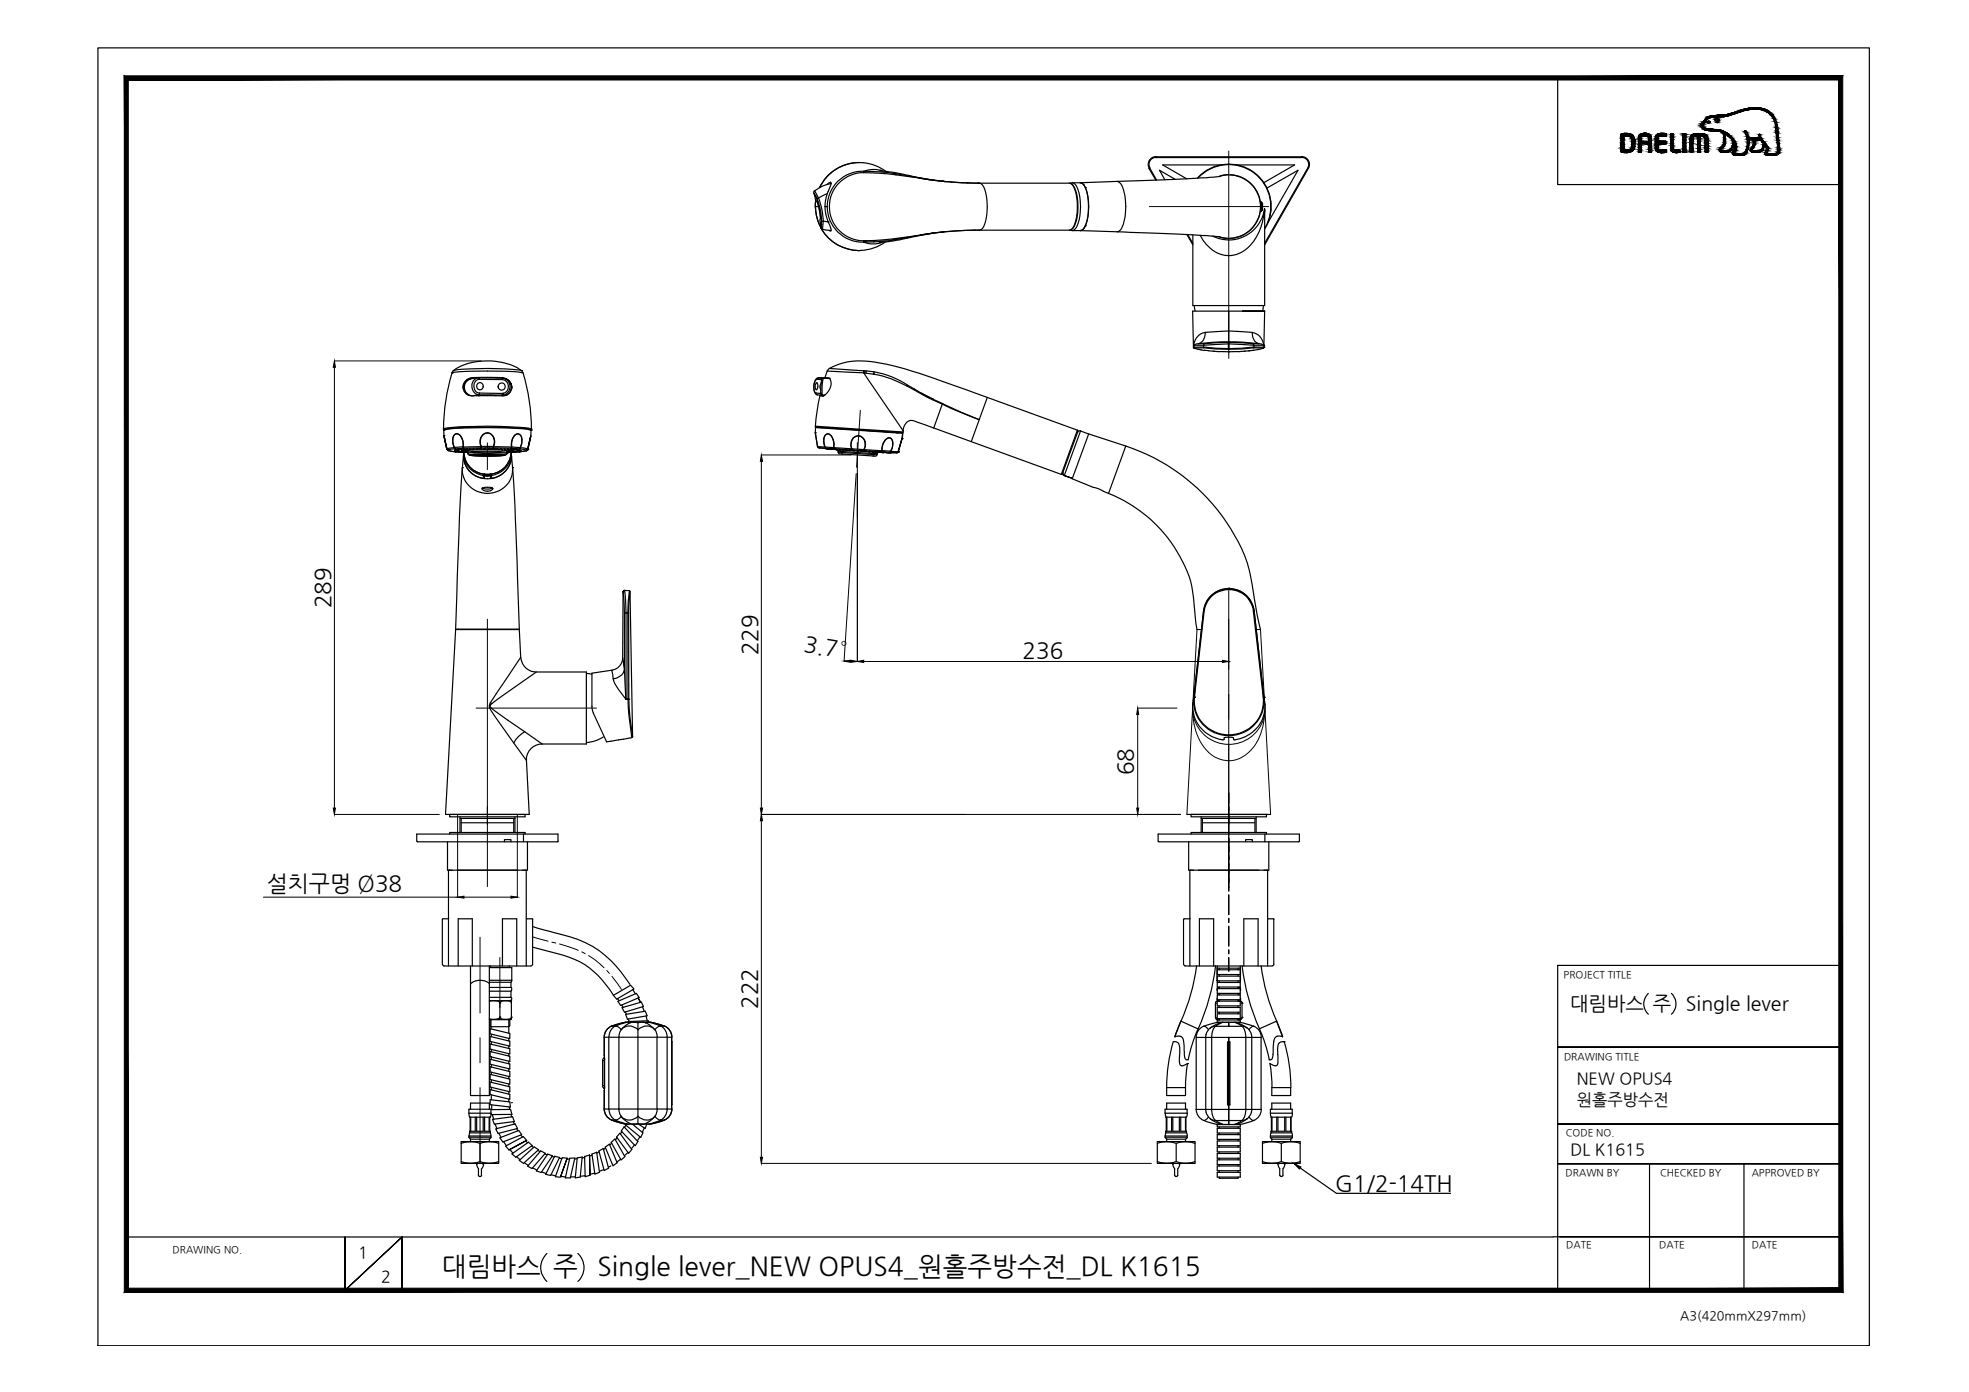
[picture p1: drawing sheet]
<svg xmlns="http://www.w3.org/2000/svg" width="420mm" height="297mm" viewBox="0 0 420 297" stroke-linecap="round" stroke-linejoin="round" font-family="sans-serif">
<defs><g id="words">
<g font-size="5.6">
<text x="94.3" y="272.2">대림바스 주</text>
<text x="127.5" y="272.2">Single lever_NEW OPUS4_원홀주방수전_DL K1615</text>
</g>
<g font-size="4.8">
<text x="70.5" y="129.8" transform="rotate(-90 70.5 129.8)">289</text>
<text x="161.7" y="139.8" transform="rotate(-90 161.7 139.8)">229</text>
<text x="171.4" y="138.9" transform="rotate(10 171.4 138.9)">3.7°</text>
<text x="218.2" y="140.3">236</text>
<text x="241.8" y="165.4" transform="rotate(-90 241.8 165.4)">68</text>
<text x="56.9" y="190.2">설치구멍 Ø38</text>
<text x="161.6" y="215.3" transform="rotate(-90 161.6 215.3)">222</text>
<text x="284.9" y="254.1">G1/2-14TH</text>
</g>
<g font-size="4.2">
<text x="335.1" y="215.4">대림바스 주</text>
<text x="359.8" y="215.4">Single lever</text>
</g>
<g font-size="3.5">
<text x="336.5" y="231.4">NEW OPUS4</text>
<text x="336.5" y="235.8">원홀주방수전</text>
<text x="335.1" y="246.4">DL K1615</text>
<text x="76.4" y="268.5">1</text>
<text x="81.3" y="273.6">2</text>
</g>
<text font-size="2.7" x="358.5" y="281.6">A3(420mmX297mm)</text>
<g font-size="2.1">
<text x="333.7" y="208.6">PROJECT TITLE</text>
<text x="333.7" y="226.2">DRAWING TITLE</text>
<text x="334.1" y="242.4">CODE NO.</text>
<text x="334.1" y="251">DRAWN BY</text>
<text x="354.2" y="251">CHECKED BY</text>
<text x="373.8" y="251">APPROVED BY</text>
<text x="36.8" y="267.4">DRAWING NO.</text>
<text x="334.2" y="266.4">DATE</text>
<text x="354.1" y="266.4">DATE</text>
<text x="373.8" y="266.4">DATE</text>
</g>
</g></defs>
<!-- layer: 0 -->
<g fill="#000" stroke="#000" stroke-width=".21">
<path d="M71.4 77l.2 1.4h-.5zM162.5 97.1l.2 1.3h-.5zM180.1 141.1l1.4-.2v.4zM181.6 140.9l1.4 .3-1.4 .1zM183 141.2l1.3-.3v.5zM242.8 151.1l.2 1.4h-.4zM260.8 140.9l1.4 .3-1.4 .2zM71.1 172.4h.5l-.2 1.4zM162.2 172.4h.5l-.2 1.4zM162.5 173.8l.2 1.3h-.5zM242.6 172.4h.4l-.2 1.4zM97.6 191.4l1.4-.2v.5z"/>
<path d="M109 191.2l1.4 .2-1.4 .3zM162.2 246.9h.5l-.2 1.4zM276.1 248.3l1.5 .7-.3 .4z"/>
<path d="M27.4 274.9l-.9 .9 365.9-.9zM26.5 275.8l365.9-.9 .8 .9zM392.4 17.1v257.8l.8 .9zM393.2 16.2v259.6l-.8-258.7zM27.4 17.1h365l.8-.9zM26.5 16.2h366.7l-365.8 .9zM26.5 16.2l.9 258.7v-257.8zM26.5 16.2l.9 258.7-.9 .9z"/>
</g>
<g fill="none" stroke="#000" stroke-width=".25">
<path d="M20.9 10.2h378v277h-378zM332.4 16.6v22.8h60.4M368.5 32.5h.1M254.5 66.4l.2 7.7M254.5 66.4h15.4h-4.8M254.5 66.4h.1M254.7 74.1l.2 .3M254.7 74.1h.1M254.7 74.1l.2 .3 2.1 .4M254.7 73.6v.5h2.1v-.4M254.7 73.7v.4M254.7 73.7h2.1"/>
<path d="M254.7 73.6h.1M254.9 74.3h.1M255.7 73.3a2.17 2.17 0 0 0 1.5-2.4 3.1 3.1 0 0 0-2.5 2.8M255.7 73.3l-1 .3M255.7 73.3h1.4M256.9 74.2l5.2 .3M257.1 74.7l.3 .1a44.9 44.9 0 0 0 9.1 .1M257.1 73.3l-.3 .4M257.1 73.3l5-.3v1.5M257.2 70.9a42.3 42.3 0 0 1 10 0M258.9 74.9h.1M262.1 73.4l-5.3 .3"/>
<path d="M262.1 74.5h.1M262.2 73h.1M262.2 73.4l5.4 .3-.3-.4-5.1-.3v1.5M262.2 75.1h.1M262.2 73h-3.3l-3.2 .3M262.2 73l6.4 .3h-1.3M262.2 66.4v6.6M265.5 74.9h.1M266.5 74.9h.1M267.3 74.8h.1M267.4 74.8l-.9 .1M267.4 74.2l-2.5 .3h-2.7"/>
<path d="M269.5 74.3h.1M269.6 73.7h.1M269.6 73.7l-.4-.3a2.09 2.09 0 0 1-2-2.5 2.97 2.97 0 0 1 2.4 3.2M269.6 74.1l-.1 .2-2.1-.1M269.6 74.1l-.1 .2-.6 .2-1.6 .3M269.6 73.7h-2v.4a42.8 42.8 0 0 1-10.8 0l.1 .1-2.1 .1-.1-.2M269.6 74.1h-2l-.2 .1M269.6 73.7v.4M269.7 73.6h.1M269.7 74.1h.1M269.9 66.4l-.2 7.8-.2 .2M269.9 66.4h.1"/>
<path d="M133 126.3h.1M133 126.3l.3 4.5h.3M133 126.3l-.1 14.1M133 126.2v.1M133 126.2h.1M133 126.1h.1M133 126.1v.2M133 126.1v.1M133.1 126.1h.1M133.1 126l-.1 .1M133.1 126v.1M133.2 126h-.1"/>
<path d="M133.2 126h.1M133.3 130.8v12.1l-.4-2.5M133.3 126h-.2M133.3 126h1l-.2 2.4-.1 2.4h.1M133.3 126l.3 4.8M133.3 126h-.1M133.6 130.8h.4v18.4M133.6 130.8v18.4M134.3 126l.1 .2M256.8 130.4l-2.1 18.3M256.8 130.4h.1M256.9 130.4l-2 18.4"/>
<path d="M262.1 125.6a5.4 5.4 0 0 0-5.3 4.8M262.2 125.6h.1M262.2 125.8a5.2 5.2 0 0 0-5.3 4.6M262.2 125.8h.1M262.2 125.6v.2M262.2 125.6h-.1M262.3 125.6h.1M262.3 125.8a5.1 5.1 0 0 1 5.1 4.6h.2a5.4 5.4 0 0 0-5.4-4.7 5.4 5.4 0 0 0-5.4 4.7M262.3 125.6v.2M262.3 125.6a5.4 5.4 0 0 1 5.3 4.8M267.4 130.4l2.2 18.4h.1M267.6 130.4l2.1 18.4"/>
<path d="M267.6 130.4h.1M130.5 143l-4.2 .7v7l.3 1.5M130.8 144.8a2.67 2.67 0 0 0 2.5-1.9l.2 6.3a10 10 0 0 1-2.7-4.4zM132.9 140.4a2.71 2.71 0 0 1-2.4 2.6l.3 1.8M133.5 149.2h.1M133.5 149.2h.7l-.1-19.5 .3-3.5 .6 31-.6-4-.2-4h-.2M133.6 149.2h.1M133.6 149.1h-.1M134 149.2l.2 3.3 .6 4.9-5.4 .9-2.8-6.1M134 149.2h-.4M134.2 149.2h.1M135 157.2l-.1 .2"/>
<path d="M254.7 148.7v.1M254.7 148.8h.1M254.7 148.7a7.2 7.2 0 0 0 6.5 9.1v-.3l.5-.2 1.4 .1 .2 .4a7.1 7.1 0 0 0 6.5-7.9M254.7 148.7h.1M254.7 148.8a7.5 7.5 0 0 0 7.5 8.2 7.5 7.5 0 0 0 7.5-8.2M254.7 148.8h.2a7.4 7.4 0 0 0 7.3 8 7.4 7.4 0 0 0 7.4-8M254.7 148.8h.2M254.9 148.8h.1M269.6 148.8h.1M269.7 148.8h.1M269.7 148.8l.2 1.1M269.7 148.7h.1"/>
<path d="M88.9 178h30.2M89.1 179.6h29.8M96 173.8h16M107.6 179.6v-.4h1.4v.4M111.7 178v1.6M247.1 178h30.2M247.3 179.6h29.8M254.2 173.8h16M265.8 179.6v-.4h1.4v.4M269.9 178v1.6M97.8 196.1v10M100.8 196.1v10"/>
<path d="M107.2 196.1v10M110.3 196.1v10M113.7 197.7l5.1 1.5a21.7 21.7 0 0 1 14.7 9.6l.9 1.3M255.9 196.1v10M259 196.1v10M265.4 196.1v10M268.5 196.1v10M104.4 217.6h4.4l-.2 2.9M104.6 219.5l4.2 1v1.1l-4.2-1zM104.6 217.6v1.3l.2 .2M104.8 219.1h.1M104.8 217.6v2"/>
<path d="M106.7 217.1v.5M108.6 217.6v1.5h-3.8M113.7 202.1l5.1 1.4a17.3 17.3 0 0 1 11.3 7.7l.7 1.1M130.9 212.4l3.7-2.2 .7 .8-3.7 2.2zM131.8 213.1l.3 .4M131.9 213.7l3.9-1.7 .6 .9-4 1.7zM132.7 214.5l.3 .4M132.7 215l4.1-1.2 .5 1-4 1.2zM133.4 215.9l.3 .5M133.5 216.5l4.2-.7 .4 1-4.2 .7zM133.5 218.1h.5M134.1 217.4l.2 .5"/>
<path d="M134.1 218.1v-.1l4.2-.2 .1 .3M135 211.2l.6 .9M136.1 219.8v1.5M136.7 213.8l-.5-.8 .5 .9M137.1 214.9l.4 .9M137.9 216.8l.2 1M351.7 212a3 3 0 0 0 0 4.4M356.6 212a3 3 0 0 1 0 4.4M392.8 206h-60.4v69.7M100.4 233.8h4M100.4 235.4h4M104.6 232.5l4.2 1v1.1l-4.2-1z"/>
<path d="M104.6 229.2l4.2 1.1v1.1l-4.2-1.1zM104.6 225.5h.1M104.6 234.7l4.2 .4 .1 1.1-4.3-.5zM104.6 221.2l4.2 1v1l-4.2-1zM104.6 230.9l4.2 1v1.1l-4.2-1zM104.6 222.8l4.2 1v1.1l-4.2-1zM104.6 224.4l4.2 1v1.1l-4.2-1zM104.6 226l4.2 1v1.1l-4.2-1zM104.6 227.6l4.2 1.1v1.1l-4.2-1.1zM104.8 236.8l4.2-.1 .2 1.1h-4.4M104.8 220.7v.5M104.8 222.3v.6"/>
<path d="M104.8 223.9v.6M104.8 225.5v.6M104.8 227.2v.5M104.8 228.8v.5M104.8 230.4v.5M104.8 232v.6M104.8 233.7v1M104.9 235.8v1M105.1 237.8l.3 1.1M105.1 238.9l4.3-.6 .4 1-4.3 .6zM105.6 239.9l.4 .9M108.6 221.6v.5"/>
<path d="M108.6 223.2v.5M108.6 224.8v.6M108.6 226.5v.5M108.6 228.1v.5M108.6 229.7v.5M108.6 231.3v.6M108.6 232.9v.6M108.6 234.5v.6M108.7 236.2l.1 .5M109 237.8l.2 .5M109.5 239.4l.3 .5M133.5 239.9l-.1 .1 3.3 2.7 .5-1-2.3-1.8"/>
<path d="M136.3 239.9l1.4 .9 .3-.9M248.9 233.8h4.1M248.9 235.4h4.1M271.4 233.8h4M271.4 235.4h4M332.4 223.4h60.4h-60.4M332.4 239.9h60.4h-60.4M101.7 248.4l.4 1v1.4l.2 .2M101.9 248.2l-.1 .2M102.3 251.1h.3M102.7 249.4l.1 1.4-.2 .2M102.9 248.2l.3 .2v.2l-.4 .8"/>
<path d="M105.8 240.9l4.1-1.1 .5 1-4.1 1.1zM106.5 241.8l.4 .9M106.7 242.8l4-1.6 .6 .9-4 1.6zM107.5 243.6l.6 .9M108.8 245.3l.7 .8M109.2 246.2l3.6-2.5 .8 .7-3.5 2.5zM110.2 246.8l.8 .7M110.3 240.8l.2 .5M110.8 247.6l3.2-2.9 .9 .6-3.2 3zM111.2 242.2l.3 .4M111.9 248.1l.8 .6M112.2 243.5l.4 .4"/>
<path d="M112.4 243.3l-3.8 2.1 3.8-2.1M112.4 243.3l-.7-.8-3.8 2.1 .7 .8M113.4 244.6l.5 .3M113.7 249.2l.9 .5M114.8 245.5l.5 .2M115.4 245.6l1 .5-2.9 3.3-.9-.6zM115.6 250.1l.9 .3M116.2 246.2l.5 .2M116.9 246.3l1 .3-2.4 3.6-1-.3zM117.6 250.7l1 .2M117.8 246.8l.5 .1M118.3 246.7l1.1 .3-1.9 3.8-1.1-.2z"/>
<path d="M119.4 247.2h.5M119.7 251.1h1M121 247.2l-1.4 4 1.4-4M121 247.2l-1-.2-1.5 4.1 1.1 .1M121.5 247.3l-.5 .1M121.6 247.2l1.1-.1-1 4.2h-1.1zM121.7 251.1h1.1M123.1 247.2l-.5 .1M123.2 247.1l1-.2-.4 4.3-1 .1zM124.8 246.9l-.6 .2M124.9 250.9l-1 .1M125.8 246.5l.1 4.3-.1-4.3"/>
<path d="M125.8 246.5l-1.1 .3 .2 4.3 1-.3M126.3 246.3l1-.4 .6 4.3-1 .3zM126.4 246.5l-.6 .2M126.9 250.3l-1 .3M127.8 245.6l.9-.5 1.2 4.2-1 .5zM127.8 245.8l-.4 .3M128.8 249.6l-.9 .4M129.1 244.8l.9-.6 1.7 3.9-.9 .7zM129.2 245l-.4 .3M130.3 248.8l-.5 .3M130.4 243.8l.8-.8 2.1 3.8-.8 .7zM130.5 243.9l-.4 .4"/>
<path d="M131.7 242.8l-.4 .4M132.3 241.8l2.5 3.5-.7 .8-2.5-3.5zM132.4 247.4l-.8 .6M132.7 241.5l-.3 .4M133.2 240.5l2.9 3.1-.6 .9-2.9-3.1zM133.5 240.1l-.2 .5M134 245.9l-.7 .7M135.4 244.3l-.7 .8M136.6 242.6l-.6 .8M137.5 240.7l-.4 .9M250.3 248.4l.4 1M250.5 248.2l-.3 .2"/>
<path d="M250.6 249.4v1.4M250.7 250.8l.2 .2M250.9 251.1h.2M251.5 248.2l.2 .2M251.7 248.4l-.4 1v1.4l-.2 .2M259.7 249.8h5M260.2 251.4h4M272.9 248.2l-.2 .2 .4 1v1.4M273.1 250.8l.2 .2M273.3 251.1h.2M274 248.2l.1 .2M274.2 248.4l-.4 1v1.4l-.2 .2"/>
<path d="M277.4 249.2l7.8 5.4h24.3M332.4 248.3h60.4h-60.4M352 248.3v27M372.1 248.3v27M27 264h304.4M73.6 264v11.4l12.2-11.4-12.2 11.4zM85.8 275.4v-11.4v11.4M116.7 267.5a4 4 0 0 0 0 5.9M123.3 267.5a4 4 0 0 1 0 5.9M331.4 263.9h61.4h-59.9M341 275.3h51.8"/>
</g>
<path d="M262.2 32.2v44.3M245.3 44.1h25.4M104 94.5v5.7M183 94.5v5.3M183.6 87.6l-.8 12.1M104 132.1v57.1M262.2 126.1v63.3M101.6 151.1h25.7" fill="none" stroke="#000" stroke-width=".21"/>
<path d="M262.2 169.2v2.2M262.2 172.2v.8M262.2 173.9v4.2M262.2 178.9v.9M262.2 180.6v4.2M262.2 185.6v.9M262.2 187.3v2.1" fill="none" stroke="#000" stroke-width=".25"/>
<!-- layer: 0 -->
<g fill="none" stroke="#000" stroke-width=".21">
<path d="M71.4 77h31.3M71.4 78.4v94M162.5 97.1h19.1M162.5 98.4v74M183 99.8v41.4M182.7 101.1l-2.6 40M181.5 141.1h.1M184.3 141.2h76.5M242.8 151.1h8.3M242.8 152.5v19.9M262.2 141.2v.2M71.4 173.8h22.4"/>
<path d="M97.6 173.8v17.6h-41.4M110.4 173.8v17.6M162.5 173.8h89.4M162.5 175.1v71.8M99 191.4h10M113.7 199.9l3.3 .9M117.8 201.1l.8 .1M119.4 201.4l4 1.4M124.1 203.1l.8 .4M125.6 203.9l1.3 .8 2 1.8M129.5 207.1l.5 .6M130.6 208.3l2 2.8"/>
<path d="M162.5 248.3h83.2"/>
</g>
<g fill="none" stroke="#000" stroke-width=".25">
<path d="M175.3 39.2l-.4 .8M176.5 39.4l.5-.4h.3l-.1 .6-.5 1.3M177.3 39.2a7.7 7.7 0 0 0-3.5 1.6M177.3 39.2h.1M178.3 36.2l-1.2 .9-1 1.1-1.2 1.8M178.3 36.2a8.6 8.6 0 0 0-2.9 3M178.6 36l-.3 .2M183.3 34.7h.8M183.4 34.7l-1.6 .1-1.5 .4-2 1M183.4 34.7a9.4 9.4 0 0 0-4.8 1.3M184.2 34.7l1.5 .3 1.4 .4 1.9 1.1M184.3 36.8l3.5 .2 3.4 .3"/>
<path d="M187.7 36.5l3.6 .4 8.1 1.6 4.5 .4M187.8 36.3a5.6 5.6 0 0 0-3.5 .2l5.1 .3 1.7 .3M187.8 36.3l.5 .2M191.1 37.1l8 1.3M191.1 37.1l.1 .2M191.2 37.3l3.9 .5M195.2 37.8l.9 .2M196.1 38l2.3 .4M198.4 38.4h.7M199.1 38.4l2 .3M201.1 38.7h.1M201.1 38.7h.6"/>
<path d="M201.2 38.7h.2M201.2 38.7h.1M201.5 38.7l2.3 .2M201.5 38.7h.1M203.8 38.9l5.1 .2M203.9 38.9l5 .2M208.9 39.1l.4 .1a3.7 3.7 0 0 1 1.2 2.8 10.3 10.3 0 0 1-.9 6.8 1.86 1.86 0 0 1-1.6 .3l-1.6 .1M208.9 39.1h-.3h19.6M228.2 39.1a1.14 1.14 0 0 1 1.1 .9 11.6 11.6 0 0 1 0 8.2 1.39 1.39 0 0 1-1.1 .9M228.2 39.1a1.17 1.17 0 0 1 1 .9 11.4 11.4 0 0 1-.3 8.7l-.7 .4M228.8 39l-.4 .1M228.8 39l.3 .1a4.6 4.6 0 0 1 1.4 3.6 8.9 8.9 0 0 1-1.1 6.2l-.6 .3"/>
<path d="M230.5 39h.1M230.6 39l.3 .1a6.2 6.2 0 0 1 1.4 5 6.2 6.2 0 0 1-1.4 5l-.4 .1M230.6 39h.1M230.7 39l.3 .2M231 39.2h.1M231 39.2l.6 .8M231.3 39.5h.1M238.4 38.7l-9.6 .3M238.4 38.7l.3 .1a4.1 4.1 0 0 1 1.4 3 10.4 10.4 0 0 1-1.1 7.4l-.6 .3M246.6 38.4l-1.4-2.4 .1-.1 1.5 2.5M246.7 33.5h31v.1h-31zM246.7 33.4a1.67 1.67 0 0 0-1.5 2.5"/>
<path d="M246.7 33.6a1.5 1.5 0 0 0-1.3 2.2M250.7 38.2l-3.3-1.9 1.2 2.1M255.5 38a9 9 0 0 1 12.2-1.2 9 9 0 0 1 2.2 12M255.7 38a9 9 0 0 1 11.9-1.1 9 9 0 0 1 2.3 11.7M260.1 37.7a6.8 6.8 0 0 1 8.9 6.2 6.8 6.8 0 0 1-8.6 6.7M260.4 37.6l-8.1 .6-13.9 .5M260.6 35.2h-12.5l5.1 3M261.9 37.3l-1.5 .2M262.5 37.3a6.8 6.8 0 0 1 6.5 6.8 6.8 6.8 0 0 1-6.5 6.8M263.7 35.2h12.6l-6.7 3.8M277.8 33.4a1.67 1.67 0 0 1 1.4 2.5M277.8 33.6a1.5 1.5 0 0 1 1.3 2.2"/>
<path d="M279 35.9l-9.1 16M279 35.9l.2 .1-9.3 16.3M173.8 40.8l.9 1.5-.4 .1-.6-1.2 .2 .7-.3-.8zM173.8 40.8h.1M174 41.8h.1M174 44.1v.3M174 41.8l.5 1.4M174 44.1h.6M174 41.8a1.16 1.16 0 0 0 .5 1.4M174 44.1a9.4 9.4 0 0 0 1.3 4.7M174 44.4a9.4 9.4 0 0 0 1.3 4.4M174.1 42.8l-.1 1.3z"/>
<path d="M174.3 42.4l.8 2.7 .2 2.1M174.4 43.1l.7 3.4M175.2 46.4v1.5M175.2 46.4a1.16 1.16 0 0 0 0 1.4M175.2 47.9h.1M175.3 48.8l.1 .1M175.3 49a9.4 9.4 0 0 0 8 4.5 9.6 9.6 0 0 1-8-4.5zM175.4 48.9l2 .3M175.4 48.9h.1M175.7 47.2l-.4 .1-.1 1.3-.1-.8 .1 .9 .2 .2M175.7 47.2l-.3 1.7M175.7 47.2l1.1 .1"/>
<path d="M176 44.1h.5a7.5 7.5 0 0 0 7.8 7.6M176.5 44.1a7.5 7.5 0 0 1 7.8-7.6v.3a7.3 7.3 0 0 0-7.3 7.3 7.3 7.3 0 0 0 7.3 7.3M176.5 41.3l-1.8 1 .6 2 .4 2.9M176.7 47.4h.1M176.7 47.3a2.69 2.69 0 0 1 .6 1.9h-.4M176.7 40.8a8 8 0 0 0 0 6.5M184.3 51.7a5.7 5.7 0 0 0 4 0M184.3 51.4h.1M184.3 51.4v.3M184.3 51.7h.1M184.8 51.4h-.5v.3h.5M186.5 51.3l7.2-.7-.1 .1a37.2 37.2 0 0 1-7.1 .9z"/>
<path d="M186.5 51.3l-1.7 .1v.3l1.7-.1M187.7 51.7h.1M189 51.6a9.9 9.9 0 0 1-5.7 1.9M195.1 50.4l-1.5 .3M195.1 50.3l-1.4 .3M196.4 50.1l-1.3 .2M199 49.8l-2.6 .3M199 49.8h.1M199 49.8l-3.9 .6v-.1M199.1 49.7h.1M201.1 49.5l-2 .3M201.2 49.5h.1"/>
<path d="M201.3 49.5l-2.2 .3M201.3 49.5h.1M201.3 49.5l-4.3 .6-6.5 1.3-2.8 .3M201.5 49.5h.1M201.6 49.5h-.3M206.4 49.2l-4.8 .2M208.1 49.1l-6.5 .4M208.8 49.1h19.4M228.4 49.1l.4 .1M228.8 49.2h1.7M230.5 49.2h.1M230.5 49.2l20.1 .7 9.8 .7"/>
<path d="M231 49l-.5 .2M231.4 48.7h-.1M231.6 40a12 12 0 0 1 0 8.2M231.6 48.2h.1M231.6 40h.1M231.6 48.2l-.6 .8M253.3 50.1l1.2 2.2M253.4 50.1l1.1 1.8M260.1 50.5l.3 .1M260.4 50.6l1.6 .3M269.1 43.4h.3v1.4v-1.4l-.2-.1v1.6M269.1 44.9h.1"/>
<path d="M269.1 44.8h.3l-.2 .1M269.1 43.3h.1M269.1 43.2v-.2v2.2v-.3M269.2 44.9h.1M269.4 47.2l.3-1.9a7.7 7.7 0 0 1-10.9 5.1M269.4 47.2a9.2 9.2 0 0 1-5.6 7.1 6.4 6.4 0 0 1-7.1-3.1l-.6-1M269.7 45.8l.2-1.1v20.5h-15.4v-15.1M269.9 45.3v-.8l-.2 .8M270.3 40.1l6.7-3.8-6.5 11.3M96.5 79.6h.1M96.5 79.6a65 65 0 0 1 14.6-.1l.5 .1M96.5 79.5a41.7 41.7 0 0 0-1.9 12"/>
<path d="M96.8 79.1h.1M96.8 79.1l-.3 .5M96.8 79.1a13.8 13.8 0 0 1 12.2-1.2l1.4 .6 .9 .6M96.8 79.1l.2-.1a62.4 62.4 0 0 1 13.9 0l.4 .1M111.3 79.1l.3 .5M111.3 79.1h.1M111.6 79.5a41.7 41.7 0 0 1 1.8 12M176.6 79.1l-.5 1.4M177 78.6l-.5 .6 7.8 .4M177 78.6a15.1 15.1 0 0 1 11.1-1.1 117.1 117.1 0 0 1 17.6 5.5l24.2 8.8M177 78.6l7.3 .5M184.3 79.6l8.4 12.3a1.9 1.9 0 0 1 2.7-1.9l3.8 1.3"/>
<path d="M184.3 79.6h.1M184.3 79.6v-.5v.5h.5M184.3 79.1h.1M184.3 79.1h.5M186.5 79.9v-.6l-1.7-.2v.5l3.5 .6a25 25 0 0 1 5.3 2.2M186.5 79.3a18.7 18.7 0 0 1 7.2 2.9l-.1 .2M254.8 65.2l.2 1.2M269.6 65.2l-.2 1.2M94.6 91.5h.1M94.7 91.7h.1M94.7 91.8v1.1M94.7 91.7v.1"/>
<path d="M94.7 92.9l.7 3M94.7 92.9h.1M94.7 91.7l.3-.1a76.7 76.7 0 0 1 15.9-.2 4.4 4.4 0 0 1 2.4 .4M94.7 91.8h.1M94.7 92.9l.8 3 1.7-.1M94.8 91.8a78.3 78.3 0 0 1 17.9-.2l.5 .2M94.8 91.7h.1M95.4 95.9h.1M95.4 95.7h.1M95.4 95.7l-.7-2.7 .7 2.9M95.4 95.7l.3 .2M95.4 95.7v.2"/>
<path d="M95.4 95.9l.2 .2M95.5 96.1h.1M95.6 96.1h.1M95.7 96.2l-.2-.1 1.7 .3M95.7 96.2l1.5 .2M95.7 96v.1M95.7 96.1v.1M96.9 95.5l-1.5 .2M96.9 95.5l.3 .3M97 96.2h.1M97 96.2h.2M97.1 96.1h.1"/>
<path d="M97.1 96.2h.1M97.1 96.1h.2M97.1 96.2h.2M97.2 96.4h.1M97.2 96.4l1.8 .1M97.2 96h.1M97.2 96.2h.1M97.2 96h.2M97.2 96.2l.2 .1M97.3 96.1h.1M97.3 96.2h.1M97.4 96h.1"/>
<path d="M97.4 96.3h.1M97.5 96h.1M97.5 96.3h.1M97.5 96h.2M97.5 96.3h.2M97.5 95.9h.1M97.7 96h.1M97.7 96.3h.1M97.9 96.4h.1M97.9 95.9h.2M97.9 95.9h.1M97.9 96.4h.2"/>
<path d="M98.1 95.9h.1M98.1 96.4h.1M98.3 96.4h.1M98.3 95.9h.2M98.3 95.9h.1M98.3 96.4h.2M98.4 95.9h.1M98.5 96.2h.1M98.5 96.2h.2M98.5 95.9h.1M98.5 96.4h.1M98.6 96.2h.1"/>
<path d="M98.6 96.2h.2M98.6 96.2l.2 .1M98.7 99.8h.1M98.7 99.8l-.7 10.8-.8 23.7h13.6l-.9-26.4-.5-8.1M98.7 99.8a5.4 5.4 0 0 0 3.5 5.2 5.4 5.4 0 0 0 6.1-1.7l.6-.9 .3-1 .2-1.6M98.7 96.2h.1M98.8 96.1h.1M98.8 96.3h.1M98.8 96.1h.2M98.8 96.3h.2M98.8 95.3l.2 .3M98.8 95.3a2.45 2.45 0 0 0-1.2-2.7 1.19 1.19 0 0 0-1 1.6l.3 1.3"/>
<path d="M98.8 95.3l-1.8 .2 .2 .3M98.9 95.9h.1M98.9 96.4h.2M98.9 96.4h.1M98.9 95.8h.1M98.9 96.5l.1 .8M98.9 97.4l.1 .5M98.9 97.4a4.8 4.8 0 0 0 4.4 4.7l.1-.9a.76 .76 0 0 0 1.1 .1M98.9 95.8l.2 .1M98.9 97l-.2 2.8M98.9 96.7v.7M98.9 97.9a4.9 4.9 0 0 0 4.2 4.2"/>
<path d="M99 97.4a5 5 0 0 0 4.2 4.1v-.3M99 97v.4M99 96.1h.1M99 96.5h.1M99 96.3h.1M99 96.5a4.8 4.8 0 0 0 5 4.7M99 95.6l-1.8 .2M99 95.9h.1M99.1 96.4h.1M99.1 96.4h.2M99.1 96h.1M99.1 96l.2 .1"/>
<path d="M99.3 96.1h.1M99.3 96.4h.1M99.5 95.8h.2M99.5 95.8h.1M99.5 96h.3zM99.5 96.5h.2M99.5 96.5h.1M99.6 95.8h-.1M99.6 96.4h.1M99.6 95.8h.1M99.6 96.4h.2M99.6 96.5h.1"/>
<path d="M99.6 96h.1M99.6 96.3v-.1a40.9 40.9 0 0 1 8.6 0h.3l-.4 .4M99.7 95.8h.1M99.7 96.5h.1M99.7 96.3v.1M99.7 96.3h.1M99.7 96h.1M99.7 96.4l.1 .1M99.8 96.4h.1M99.8 96.5h.1M99.8 96.7h.1M99.8 96.5h-.8h.8"/>
<path d="M99.8 96.7l.1 .3a24.3 24.3 0 0 0 8.1 0l.1-.2M99.8 96.7h.1a34.7 34.7 0 0 1 8 0l.2 .1M99.8 96.5h.1a35 35 0 0 1 8 0l.2 .1M99.8 96.5v.2M100.1 95.9l.2 .1M100.1 95.9h.1M100.1 97.1a28 28 0 0 1 7.5-.1l.2 .1a27.8 27.8 0 0 1-7.4 .1zM100.2 95.8h.2M100.3 95.8h.1M100.3 80.8a2.01 2.01 0 0 0-1.5 2.1M100.3 96h.1M100.3 95.9v.1"/>
<path d="M100.3 95.7h.1M100.3 80.9a1.87 1.87 0 0 0-1.3 1.6 1.87 1.87 0 0 0 1.1 1.8M100.3 80.9a1.86 1.86 0 0 0-1.2 1.9 1.86 1.86 0 0 0 1.6 1.7 1.81 1.81 0 0 1-1.9-1.6M100.4 95.8h.1M100.4 80.8h-.1M100.7 97.1a27.1 27.1 0 0 1 6.4-.1l.2 .1a26.9 26.9 0 0 1-6.4 .1zM100.8 80.7h-.4M100.8 95.9h.1M100.8 95.9h.2M100.8 80.7a1.15 1.15 0 0 0-1.5 .6 1.73 1.73 0 0 0-.5 1.6M100.8 80.7v.1M100.8 84.5h6.5"/>
<path d="M100.8 80.6h6.5M100.9 95.9h.1M101 95.7v.1M101 95.8h.1M101 95.7h.1M101.1 95.7l.1 .1M101.1 95.7v.1M101.1 95.8h.1M101.3 97l1.3 .1 4.1-.1M101.6 95.9h.1M101.6 95.9h-.2h.3M101.8 95.7h.2"/>
<path d="M101.8 95.7h.1M101.9 95.7h-.1M101.9 95.7h.1M102.1 80.6l-1.8 .3M102.1 80.6h.1M102.1 80.6l5 .1M102.1 80.6a1.88 1.88 0 0 0-1.4 1.9 1.88 1.88 0 0 0 1.5 1.8M102.2 84.3l-1.3 .2M102.2 80.6h.1M102.2 80.6l.1 .4M102.3 81a1.49 1.49 0 0 0-1.2 1.4 1.49 1.49 0 0 0 1.2 1.5M102.3 83.9l-.1 .4"/>
<path d="M102.3 95.9h.1M102.3 81h4.9M102.3 83.9l4.9 .1M102.3 84.4l-.2 .1M102.4 84.4h3.5M102.6 95.3a1.86 1.86 0 0 1 0-2 1.86 1.86 0 0 1 1.9-.9 2.12 2.12 0 0 1 .8 2.9M102.6 95.3l.1 .3h-3.7M102.6 95.3l-3.8 .1a2.26 2.26 0 0 0-1.4-2.9 2.1 2.1 0 0 0-.5 3M102.7 95.7h-.1h.1M102.7 95.7h.1M102.7 95.3h2.6M102.7 95.3a1.77 1.77 0 0 1 0-2 1.77 1.77 0 0 1 1.8-.8 2.13 2.13 0 0 1 .8 2.8"/>
<path d="M102.7 95.3v.3h2.6v-.3M102.7 95.2v.1M102.8 96.9h2.4M102.9 96.9h2.2M103.2 95.9h.1zM103.2 95.8h.1M103.2 95.9h.1M103.2 95.9h-.1M103.4 96.9h.6M103.5 95.7h.1M103.6 95.7h.1M103.9 95.9h.2z"/>
<path d="M104 95.9h.1M104 95.8h.1M104.3 95.7h.2zM104.3 96.9h-.3M104.4 95.7h.1M104.6 96.9h-.6M104.7 95.9h.2zM104.8 95.9h.1M104.9 95.9h.1M104.9 95.8h-.1M104.9 97.1h-.1M105.1 95.7h.3"/>
<path d="M105.2 97.1h-.3M105.2 97.1l1.7-.1-2.9 .1-2.9-.1 3.6 .1M105.3 95.7h.1M105.3 95.2v.1M105.3 95.3v.3l5.5 .2 .2-.3-.2 .3 1.5 .2 .3-.2M105.3 95.3l3.9 .1M105.6 95.9h.1M105.7 95.9h.1M105.7 95.9h-.1M106.2 95.7h-.2h.2M106.2 95.7h.1M106.4 95.9h.1"/>
<path d="M106.5 95.9h-.1M106.5 95.9h.1M106.8 95.8h.2zM106.9 95.8h.1M107 95.7h-.1M107 95.7h.1M107 95.9h.1M107 95.9h.2M107.1 80.7h.5M107.1 80.7l.1 .3M107.2 81a1.49 1.49 0 0 1 1.3 1.4 1.49 1.49 0 0 1-1.1 1.5M107.2 84l-.1 .3 .2 .2"/>
<path d="M107.2 95.9h.1M107.3 80.6a2.1 2.1 0 0 1 1.9 2.3 1.95 1.95 0 0 0-1.4-2.1M107.3 80.6v.1M107.3 97.1h.1M107.4 83.9l-.2 .1M107.4 83.9l.1 .4M107.6 80.7a1.9 1.9 0 0 1 1.5 1.6 1.9 1.9 0 0 1-1 2M107.6 80.7h.1M107.6 80.7a1.82 1.82 0 0 1 1.2 2 1.82 1.82 0 0 1-1.7 1.6h-4.9M107.6 95.8h.1M107.7 96h.1M107.7 96h.2"/>
<path d="M107.7 95.8h-.1M107.7 95.8h.1M107.8 95.8h-.2M107.9 96h.1M107.9 95.9h.1M108.1 96.8h.1M108.1 96.6h.1M108.1 96.6v.2M108.2 96h.1M108.2 95.8h.3zM108.2 96h.2M108.3 95.8h.1"/>
<path d="M108.3 96.4h.1M108.4 96.3h-.1M108.4 96.4h.1M108.4 96.4h-.1M108.4 96h.1M108.4 96.5h.1M108.4 96.5h-.2h.2M108.4 95.8h.1M108.5 96.5h.1M108.7 96.1h.1M108.7 96.4h.2M108.7 96.1h.2"/>
<path d="M108.7 96.4h.1M108.9 96.4h.1M108.9 96.1h.1M108.9 96.5l.2-.1zM108.9 95.9h.1M108.9 95.9h.2M109 96.3h.2zM109 96.1h.1M109 96.5h.1M109 96.5l-.9 .1 .9-.1M109 96.1h.2M109 96.5a4.9 4.9 0 0 1-4.3 4.7"/>
<path d="M109 96.5a4.8 4.8 0 0 1-4.3 4.7M109.1 96.4v.1M109.1 95.9h.1M109.1 96.4h.1M109.1 97.8v.1M109.1 96.9v.5M109.1 96.5a4.8 4.8 0 0 1-4.3 4.9l-.2-.1M109.1 97.4a4.9 4.9 0 0 1-4.2 4.7M109.1 96.7v.7M109.1 97l.3 2.8M109.1 97.9a5.1 5.1 0 0 1-4.2 4.2M109.2 96.3h.1"/>
<path d="M109.2 97.4l-.1 .4M109.2 96.3h.2M109.2 95.4a2.56 2.56 0 0 1 1.2-2.8 1.26 1.26 0 0 1 1 1.7l-.4 1.2 1.6 .3M109.2 96.1h.1M109.2 95.4l-.2 .2zM109.2 96.2h.2M109.2 96.1l.2 .1M109.2 82.9a1.89 1.89 0 0 1-1.9 1.6M109.2 96.2h.1M109.2 96.2h.3M109.4 99.8h.1M109.4 96.3h.1"/>
<path d="M109.4 96.2h.1M109.5 96.2h.1M109.5 95.9h.1M109.5 95.9h.2M109.6 95.9h.1M109.6 96.4h.1M109.7 96.4h.1M109.7 96.4h-.3h.2M109.7 95.9h.1M109.7 96.4h-.1M109.8 93a.91 .91 0 0 1 1.1-.3 .91 .91 0 0 1 .5 1.1l-.1 .9-.3 .8-1.8-.1a3.1 3.1 0 0 1 .6-2.4zM109.9 95.9h.2z"/>
<path d="M109.9 96.4h.1M109.9 96.4h.2M110.1 96.4h.1M110.1 95.9h.1M110.3 96.3h.1M110.3 96h.1M110.3 96.3h.2M110.3 96h.2M110.5 96.3h.1M110.5 96h.1M110.5 96h-.2M110.5 96.1h.1"/>
<path d="M110.5 96.3h.3M110.5 96.1h.3M110.5 96.3h.2M110.7 96.2h.1M110.7 96.1h.1M110.7 96.2h.2M110.7 96.1h.2M110.8 96.3h.1M110.8 96.1h.1M110.8 96.4h.1M110.8 96.4l-1.8 .1M110.9 96.2h.1"/>
<path d="M110.9 96.1h.1M111 96.2h.1M111 96.2h-.3M112.3 96.2l-1.5 .2M112.3 96.1v.1M112.4 96.1l-.1 .1M112.4 96.1h.1M112.4 96.2l-1.6 .2M112.4 96.2h-.1M112.5 96.1h-.1M112.5 96.1h.1M112.6 96l-.1 .1"/>
<path d="M112.6 96h.1M112.6 95.9l-.2 .2M112.6 95.7l-.3 .4M112.6 95.9v.1M112.6 95.9h.1M112.6 95.8l.7-2.8-.7 2.9M113.3 91.8h.1M113.3 93l-.7 2.9M113.3 93l-.7 2.8M113.3 91.8v1.2M113.3 91.7h.1M113.4 91.6h.1"/>
<path d="M113.4 91.6l-.3-.1a86.3 86.3 0 0 0-18.2-.1l-.3 .1 .1 .2M113.4 91.6l-.1 .1M174 92.3h.1M174 90.9l18.7 1.3-.2 .1h-.9l-17.5-1.1zM174 92.3v.1M174 92.3l.4 3M174 91.2l17.4 1.2M174 91.2l9.3 .6M174 91.2v1.1M174.1 91.1l-.1 .1M174.1 83.9l.3 .4M174.1 83.9l1 .1"/>
<path d="M174.2 81.7l.1-.1a1.22 1.22 0 0 1-.1 1.6l-.1-.1M174.2 81.7a1.16 1.16 0 0 0-.1 1.4M174.4 84.3h1.5l-1 .1 .6 .1M174.4 95.3l.3 .3 3.3 .2-.1-.3 .1 .3 3.8 .2a2 2 0 0 1 1.6-3 1.94 1.94 0 0 1 .9 2.9M174.4 95.3h.1M174.4 95.3l1.6 .1M174.5 95.3h.1M174.5 95.3l.3 .2M174.7 80.6l-.3 .1-.1 .3M174.7 80.6l2.3 .2M174.7 80.6l2.2 .1M174.7 80.6h.1"/>
<path d="M174.7 95.6h.1M174.7 95.6l1.4 .1M175 84.4l-.7 3.3-.3 3.3M175.1 83.9h.1M175.1 83.9v.1M175.2 84l.3 .3M175.3 81.7a1.16 1.16 0 0 0-.1 1.5M175.3 81.1h.1M175.3 81.1l-.2 2.8M175.3 81h-1a2.31 2.31 0 0 0-.3 2.8l.1 .1M175.3 81l.4-.3-.3 1.8v1.8l-.3-.4M175.3 81v.1"/>
<path d="M175.4 84.3h.1M175.5 84.5h.1M176 95.4l.3 .2zM176 95.4a2.26 2.26 0 0 1 .4-2.8 1.53 1.53 0 0 1 1.5 1.6v1.3M176 80.6a1.14 1.14 0 0 1 1.2 .3 2.84 2.84 0 0 1-1.7 3.6M176.1 95.7h.1M176.2 95.7h.1M176.2 95.7h.2M176.2 95.7h-.1M176.4 95.7h.1M176.4 95.7l.2 .1M176.4 95.7l.3 .1"/>
<path d="M176.5 95.7h.1M176.6 95.8h.1M176.7 95.7h.1M176.7 95.8l.9 .1M176.7 95.7l.2 .1M176.8 95.7h.1M176.9 80.7h.1M176.9 95.8h.1M177 80.7h-2.1a1.04 1.04 0 0 0-1.2 1.1 1.88 1.88 0 0 0 .7 2.5M177.1 95.8h.1M177.2 95.8h.1M177.3 95.8h.1"/>
<path d="M177.3 95.8h-.2M177.6 95.9h.1M177.6 95.9h.3M177.6 95.8h.2M177.6 95.8h.1M177.7 95.8h.1M177.8 95.8h.1M177.8 95.9h.1M177.9 95.9h.1M177.9 95.9h.3M177.9 95.5a2.64 2.64 0 0 0-1-2.9 .83 .83 0 0 0-1.1 .9v.7l.3 1.2 8.2 .5M178 95.9h.1"/>
<path d="M178.1 95.9h.3M178.2 95.9h.1M178.2 95.9h.3M178.2 95.9h.2M178.3 95.9h.2M178.3 95.8h.1M178.4 95.9h.1M178.5 95.9h.1M178.6 95.9h.2M178.6 95.9h.1M178.6 96h.1M178.6 96l.2 .3"/>
<path d="M178.7 95.9h.1M178.7 95.9l.4 .1M178.8 95.9h.1M178.9 95.9h.2M178.9 95.9h.1M178.9 96.5l.1 .2M178.9 96.7l.7 .2M179 95.9h.1M179.1 95.9h.1M179.1 96h.1M179.1 96h.7M179.1 96h.2"/>
<path d="M179.2 95.9h.1M179.2 96h.1M179.3 96h.1M179.7 95.9h.1M179.6 96.9l6.7 .4M179.6 96.9h.1M179.7 95.9l.2 .1M179.8 96h.1M179.8 95.9l.1 .1M179.8 96h.2M179.8 96l.7 .1M179.9 96h.1"/>
<path d="M180.5 96h.1M180.5 96.1h.2zM180.5 96.1l.8 .1M180.5 96.1h.1M180.6 96h.1M180.7 96.1h.1M181.2 96.1h.2M181.3 96.1h.1M181.3 96h.1M181.3 96.2h1.7M181.3 96.2h.1M181.4 96.1h.1"/>
<path d="M181.8 95.7h-.1M182.1 96.1h.2M182.1 93.4a1.54 1.54 0 0 1 1.9-.1 1.54 1.54 0 0 1 .6 1.8l-.3 1.1-2.5-.2a2.55 2.55 0 0 1 .3-2.6zM182.2 96.1h.1M182.2 96.2h.1M182.9 96.2h.2M183 96.2h.1M183 96.2l.8 .1M183 96.2h-.1h.3h-.2M183 96.1h.1M183.3 91.8l3.5 .2M183.8 96.3h.1"/>
<path d="M183.8 96.2h.2M183.8 96.3h.2M183.9 96.2h.1M183.9 96.3h.1M183.9 96.3l.8 .1M184.3 95.9v.3l5.5 .3 .3-.2M184.3 95.9l3.9 .3M184.3 95.9h.1M184.6 96.3h.2M184.6 96.3h.3M184.6 96.3h.1M184.7 96.3h.1"/>
<path d="M184.7 96.4h.8M184.7 96.4h.1M184.7 96.2h.1M184.8 96.3h.1M185.4 96.4h.1M185.5 96.4h.1M185.5 96.3h.1M185.5 96.4h.8M185.6 96.3h.1M185.6 96.3l-.3 .1M186.2 96.4h.1M186.3 96.4h.1"/>
<path d="M186.3 96.4h-.3h.2M186.3 96.4l.6 .1M186.3 97.3h.1M186.4 96.4h.1M186.7 96.4h.2M186.7 96.4h.1M186.7 96.4l.1 .1M186.8 92h.1M186.8 92l5.8 .4M186.9 96.4h.1M186.9 96.5h.6M186.9 96.5h.1"/>
<path d="M186.9 96.4v.1M187 96.4h.1M187 96.4h.2M187 97.3h-.7M187.1 96.4h.1M187.1 97l-.1 .2M187.2 96.8l-8.4-.5v.2l8.3 .5M187.2 96.8l-.1 .2M187.3 96.5h.1M187.3 96.6l-.1 .2M187.4 96.5h.1M187.4 96.5h-.1h.1"/>
<path d="M187.5 96.5h.1M187.5 96.5l-.2 .1M187.5 96.5h.4M187.6 96.5h.2M187.6 96.4v.1M187.7 96.5h.1M187.7 96.5h.2M187.8 96.4h.1M187.8 96.5h.1M187.9 96.5h.1M187.9 96.5l.3 .1M187.9 96.5h-.3"/>
<path d="M188 96.5h.1M188 96.5h.2M188.2 96.5h.1M188.2 96.6h.1M188.2 96.5h.2M188.2 96.6h.2M188.2 96.2a2.72 2.72 0 0 1 1.4-2.8 1.16 1.16 0 0 1 .9 1.7l-.4 1.2M188.2 96.2l-.2 .2zM188.3 96.5h.1M188.4 96.5l.9 .1M188.4 96.5h.1M188.4 96.6h.1"/>
<path d="M188.7 96.5h.1M188.7 96.5h.2M188.8 96.5h.1M188.9 96.5h.1M189 93.9a.82 .82 0 0 1 .9-.4 .82 .82 0 0 1 .6 .9l-.1 1.1-.3 .8-1.9-.1a3 3 0 0 1 .8-2.3zM189.1 96.6h.1M189.2 96.5l.1 .1M189.3 96.6h.1M189.3 96.6h.4M189.4 96.6h.1M189.4 96.6h.2M189.6 96.6h.1"/>
<path d="M189.6 96.6h.3M189.7 96.6h.1M189.9 96.6h.1M189.9 96.6h1.4M190 96.6h.1M190.1 96.3l-.3 .2 1.5 .1M190.1 96.3l1.6 .1M191.3 96.6h.1M191.4 92.4h1.2l-.1 1.2M191.4 92.4h.1M191.7 96.3l-.4 .3M191.7 96.4h.1"/>
<path d="M191.7 96.4l-.4 .2M192.5 93.6h.1M192.5 93.6l-.8 2.8 .8-2.8M192.5 93.6l-.8 2.8M192.6 92.3v.1M192.7 92.4l-.2 1.1M192.8 91.9l-.1 .3M193.6 82.4a97.2 97.2 0 0 0 15.3 7.1l-7.7-3.4M193.7 82.2l5.3 2.9M195.1 83v.2M196.4 83.8l2.6 1.3M199.1 85.1v.1"/>
<path d="M199.1 85.2l2.1 .9M199.1 85.2v.1M199.2 91.3l27.3 9.9 3.4-9.4M201.1 86.2l-1.9 5.1M201.2 86.1l-.1 .1M210.7 84.8l-3.5 9.4M229.9 91.8l.1 .2M230 92l-3.3 9.1-.2 .1M230.6 91.9l-.5 .1-.1 .2M232.3 92.6l-1.7-.6-3.5 9.5M240.2 95.2l-7.9-2.6-3.5 9.6 4.4 1.8 1.2 .3 2.1 1M240.2 95.2a41.4 41.4 0 0 1 25.9 24.9l.8 3.1 1.4 8 .7 3.1"/>
<path d="M240.2 95.2l-3.7 10.1M102.9 104.1a2.28 2.28 0 0 1 2.3 .2 1.51 1.51 0 0 1-2.3 0zM103.1 102.1h1.8M103.3 101.6h1.4M103.4 101.3h.1M103.4 101.3l-.2 .2v.6M103.5 101.2v.1M104.5 101.2v.1M104.7 101.2a.89 .89 0 0 1-1.3 0M104.7 101.2v.8l.2 .1M104.7 101.2l-.2 .1M104.7 101.2h-.7"/>
<path d="M104.9 101.2v.9M104.9 102.1h.1M105.1 104.1a2.27 2.27 0 0 1-2.1 0M226.8 101v.2M226.8 100.8v.4l.3 .3-.3-.3zM226.9 101.3l.1 .1M228.8 102.1l-1.7-.6 1.7 .6M236.5 105.3a29.7 29.7 0 0 1 17.8 19.9l1.1 9.1M97.8 134.3h.1M110.2 134.3h.1M104.5 150.5h.1M104.6 150.6l.2 .5 .9 .7 6.3 4.3"/>
<path d="M104.7 149.9l.2 .2M104.9 150.2l-.3 .4M111.1 140.3a3.3 3.3 0 0 0 3.4 3.1h10.6v15.4h-9.5M111.1 140.3l-6.6 9.9a1.37 1.37 0 0 0 .3 1.5l7.5 10.6M111.1 140.3l-.3-6h-13.6l-2.1 39.5h17.8l-.6-11.5M112 156.1l3.7 2.7a3.3 3.3 0 0 0-3.4 3.5M112 156.1a6 6 0 0 0-2.4 2.5M114.5 143.4l-9.6 6.8M125.1 143.7l1.2 .2M128.7 157.2l-1.7 .9-1.9 .4M253.3 173.8h17.8"/>
<circle cx="102.4" cy="82.4" r=".74"/>
<circle cx="107.1" cy="82.5" r=".77"/>
</g>
<!-- layer: 1 -->
<path d="M256.5 134.3h-1.1l-.8 15.2M267.9 134.3h1.1l.8 15.2M254.5 151.8l-1.2 22M255 148.3a7.8 7.8 0 0 0 7.1 10.5 7.8 7.8 0 0 0 7.5-10.3M255 147.5l-.3 1.6M269.5 148l.2 1.2M269.9 152.1a11 11 0 0 1-4.6 9.3 6.4 6.4 0 0 1-8.9-2.6l-.7-1.4a13.5 13.5 0 0 1-1.2-5.3M269.9 151.8l1.2 22" fill="none" stroke="#000" stroke-width=".21"/>
<g fill="#000" stroke="#000" stroke-width=".21">
<path d="M346.3 32.5h1.2zM346.5 28.5h.9zM347.2 32h1.3zM347.7 29.1h.9zM350.8 28.5h.4zM351.2 29h1.1zM353.7 28.6h1.9zM353.7 32.4h1.9zM354.1 28.5h1.4zM354.4 32.6h.3zM354.4 28.5h.4zM354.6 29.1h1z"/>
<path d="M354.9 29.1h.7zM357.4 32.6h.6zM362.2 28.5h.8zM363 27h.4zM364.3 25.9h.6zM364.5 26.3h.1zM364.7 27.9h2.7zM364.4 25.9h.4zM364.9 27.9h2.6zM365.8 24.7h3.2zM366 25.6h.1zM366.3 26.1l.2 .1z"/>
<path d="M366.4 24.6h2.6zM366.3 25.2h.2zM366.8 24.6h2.2zM374.1 29.8h1.9zM374.2 23h.8zM375 29.8h.6zM375.4 29.5h.4zM375.4 28.7h.2zM375.6 29.8h.5zM376.8 31.3h.5z"/>
<path d="M345.9 29h1.3zM345.9 29h1.3z"/>
<path d="M346.3 32.5l1.1 .1zM346.5 32.6h.9z"/>
<path d="M345.9 29.1h.6zM345.9 29.1h.6z"/>
<path d="M345.9 29.1l.6 .2v-.2zM345.9 29.1l.6 .2h-.6z"/>
<path d="M345.9 29.3h.6zM345.9 29.3h.6z"/>
<path d="M345.9 29.3l.6 .3v-.3zM345.9 29.3l.6 .3h-.6z"/>
<path d="M345.9 29.6l.6 .3v-.3zM345.9 29.6l.6 .3h-.6z"/>
<path d="M345.9 29.9l.6 .1v-.1zM345.9 29.9l.6 .1h-.6z"/>
<path d="M345.9 30l.6 .5v-.5zM345.9 30l.6 .5h-.6z"/>
<path d="M345.9 30.5l.6 .3v-.3zM345.9 30.5l.6 .3h-.6z"/>
<path d="M345.9 30.8l.6 .4v-.4zM345.9 30.8l.6 .4h-.6zM345.9 31.2h.6zM345.9 31.2h.6z"/>
<path d="M345.9 31.2l.6 .4v-.4zM345.9 31.2l.6 .4h-.6z"/>
<path d="M345.9 31.6l.6 .2v-.2zM345.9 31.6l.6 .2h-.6z"/>
<path d="M345.9 31.8h.6zM345.9 31.8h.6z"/>
<path d="M345.9 31.8l.6 .2v-.2zM345.9 31.8l.6 .2h-.6zM345.9 32h.6zM345.9 32h.6z"/>
<path d="M345.9 32h.6zM345.9 32h.6z"/>
<path d="M345.9 32h.7zM345.9 32h.7z"/>
<path d="M345.9 29h.9zM345.9 29h1.2z"/>
<path d="M345.9 29h.9zM345.9 29l.6 .1zM345.9 29.1h.6zM345.9 29.1h.6z"/>
<path d="M345.9 32h1zM345.9 32h1z"/>
<path d="M345.9 32h1.1zM345.9 32h1.1z"/>
<path d="M345.9 29h1.2zM345.9 29h1.3z"/>
<path d="M345.9 32h1.2zM345.9 32h1.2z"/>
<path d="M347.2 29h1.3zM347.2 29h1.3z"/>
<path d="M345.9 32h1.3zM345.9 32h1.3z"/>
<path d="M346.5 28.5h1zM346.3 28.5h1.2z"/>
<path d="M346.3 28.5h1.3zM346.2 28.5h1.4z"/>
<path d="M346.2 28.5h1.5zM346.1 28.5h1.6z"/>
<path d="M346.2 32.5h1.4zM346.2 32.5h1.3z"/>
<path d="M346.1 28.5l1.8 .1zM345.9 28.6h2z"/>
<path d="M346.1 32.5h1.6zM346.1 32.5h1.5z"/>
<path d="M345.9 32.4h2zM345.9 32.4h2z"/>
<path d="M345.9 32.4h2zM345.9 32.4l1.8 .1z"/>
<path d="M345.9 28.6h2zM345.9 28.6h2z"/>
<path d="M345.9 28.6l2.3 .1-.3-.1zM345.9 28.6l2.3 .1h-2.3z"/>
<path d="M345.9 32.3h2.3zM345.9 32.3h2.3z"/>
<path d="M345.9 32.3l2 .1 .3-.1zM345.9 32.3l2 .1h-2z"/>
<path d="M345.9 28.7h2.3zM345.9 28.7h2.3z"/>
<path d="M345.9 28.7l2.4 .1zM345.9 28.7l2.4 .1z"/>
<path d="M345.9 28.8l2.5 .1-.1-.1zM345.9 28.8l2.5 .1h-2.5z"/>
<path d="M345.9 32.3h2.4zM345.9 32.3h2.3z"/>
<path d="M345.9 32.1h2.5zM345.9 32.1h2.5z"/>
<path d="M345.9 32.1l2.4 .2 .1-.2zM345.9 32.1l2.4 .2h-2.4z"/>
<path d="M345.9 28.9h2.5zM345.9 28.9h2.5z"/>
<path d="M345.9 28.9l2.6 .1-.1-.1zM345.9 28.9l2.6 .1h-2.6z"/>
<path d="M347.2 29h1.3zM347.2 29h1.3z"/>
<path d="M347.2 29h1.4zM347.2 29h1.4z"/>
<path d="M347.3 32h1.2zM347.2 32h1.3zM347.2 32h1.3z"/>
<path d="M345.9 32l2.5 .1 .1-.1zM345.9 32l2.5 .1h-2.5z"/>
<path d="M347.4 29l1.2 .1v-.1zM347.4 29l1.2 .1zM347.7 29.1h.9z"/>
<path d="M347.8 29.1l.9 .2-.1-.2zM347.8 29.1l.9 .2h-.7z"/>
<path d="M347.7 31.9h.9zM347.6 31.9h1z"/>
<path d="M347.6 31.9h1zM347.3 32h1.2z"/>
<path d="M348 29.3l.8 .1-.1-.1zM348 29.3l.8 .1h-.7z"/>
<path d="M347.9 31.8h.8zM347.7 31.9h.9z"/>
<path d="M348.1 29.4l.7 .2v-.2zM348.1 29.4l.7 .2h-.7z"/>
<path d="M348.1 29.6l.8 .2-.1-.2zM348.1 29.6l.8 .2h-.7z"/>
<path d="M348.1 31.6h.7zM348.1 31.6h.7z"/>
<path d="M348.1 31.6l.6 .2 .1-.2zM348.1 31.6l.6 .2h-.8z"/>
<path d="M348.2 29.8l.7 .1v-.1zM348.2 29.8l.7 .1h-.7z"/>
<path d="M348.2 29.9l.7 .2v-.2zM348.2 29.9l.7 .2h-.7z"/>
<path d="M348.2 30.1l.7 .1zM348.2 30.1l.7 .1zM348.2 30.2h.7zM348.2 30.2h.7zM348.2 30.2h.7zM348.2 30.2h.7zM348.2 30.2h.7zM348.2 30.2h.7z"/>
<path d="M348.2 30.2h.7zM348.2 30.2h.7z"/>
<path d="M348.2 30.2l.7 .1zM348.2 30.2l.7 .1z"/>
<path d="M348.2 30.3l.7 .2v-.2zM348.2 30.3l.7 .2h-.7z"/>
<path d="M348.2 30.5l.7 .1v-.1zM348.2 30.5l.7 .1h-.7z"/>
<path d="M348.2 30.6l.7 .1v-.1zM348.2 30.6l.7 .1h-.7z"/>
<path d="M348.2 30.7l.7 .1zM348.2 30.7l.7 .1z"/>
<path d="M348.2 30.8h.7zM348.2 30.8h.7z"/>
<path d="M348.2 30.8l.7 .1zM348.2 30.8l.7 .1z"/>
<path d="M348.2 30.9l.7 .4v-.4zM348.2 30.9l.7 .4h-.7zM348.2 31.3h.7zM348.2 31.3h.7z"/>
<path d="M348.2 31.3l.6 .3 .1-.3zM348.2 31.3l.6 .3h-.7z"/>
<path d="M349.6 29.6h.7zM349.6 29.6h.7zM349.6 29.6h.7zM349.6 29.6h.7z"/>
<path d="M349.7 32.5h.3zM349.7 32.5h.5z"/>
<path d="M349.7 32.5h.3zM349.7 32.5h.3z"/>
<path d="M349.7 32.5h.5zM349.7 32.5h.5z"/>
<path d="M349.7 32.4h.5zM349.7 32.4l.5 .1z"/>
<path d="M349.6 29.5l.7 .1zM349.6 29.5l.7 .1z"/>
<path d="M349.6 29.6h.7zM349.6 29.6h.7zM349.6 29.6h.7zM349.6 29.6h.7z"/>
<path d="M349.6 29.6h.7zM349.6 29.6h.7zM349.6 29.6h.7zM349.6 29.6h.7z"/>
<path d="M349.6 29.6l.7 .3v-.3zM349.6 29.6l.7 .3h-.7zM349.6 29.9h.7zM349.6 29.9h.7z"/>
<path d="M349.6 29.9l.7 .2v-.2zM349.6 29.9l.7 .2h-.7z"/>
<path d="M349.6 30.1l.7 .1zM349.6 30.1l.7 .1z"/>
<path d="M349.6 30.7l.7 .1zM349.6 30.7l.7 .1z"/>
<path d="M349.6 30.8l.7 .2v-.2zM349.6 30.8l.7 .2h-.7z"/>
<path d="M349.6 31l.7 .4v-.4zM349.6 31l.7 .4h-.7z"/>
<path d="M349.6 31.4l.7 .1zM349.6 31.4l.7 .1z"/>
<path d="M349.6 31.5l.7 .4v-.4zM349.6 31.5l.7 .4h-.7z"/>
<path d="M349.6 31.9h.7zM349.6 31.9h.7z"/>
<path d="M349.6 31.9l.7 .2v-.2zM349.6 31.9l.7 .2h-.7z"/>
<path d="M349.6 32.1l.7 .1zM349.6 32.1l.7 .1z"/>
<path d="M349.6 32.2l.7 .1zM349.6 32.2l.7 .1z"/>
<path d="M349.6 32.3h.7zM349.6 32.3h.7z"/>
<path d="M349.6 32.3l.7 .1zM349.6 32.3l.7 .1zM349.6 32.4h.7zM349.6 32.4h.7zM349.6 32.4h.7zM349.6 32.4h.7z"/>
<path d="M349.6 32.4h.7zM349.6 32.4h.6z"/>
<path d="M349.7 29.3l.6 .2v-.2zM349.7 29.3l.6 .2h-.7z"/>
<path d="M349.7 29.2l.6 .1v-.1zM349.7 29.2l.6 .1h-.6z"/>
<path d="M349.7 29.1h.7zM349.7 29.1h.8z"/>
<path d="M349.7 29.1h.7zM349.7 29.1l.6 .1z"/>
<path d="M349.7 29.1h.9zM349.7 29.1h.8z"/>
<path d="M349.7 29h1.1zM349.7 29l.9 .1z"/>
<path d="M350.8 28.5h.4zM350.8 28.5h.4zM350.8 28.5h.4z"/>
<path d="M350.8 28.5h.6zM350.6 28.5h.8z"/>
<path d="M350.6 28.5h.8zM350.6 28.5h.8z"/>
<path d="M350.6 28.5h1zM350.4 28.5h1.2z"/>
<path d="M350.4 28.5l1.4 .1zM350.2 28.6h1.6z"/>
<path d="M350.2 28.6l1.8 .1zM350 28.7h2z"/>
<path d="M351.8 29.6h.6zM351.8 29.6h.6z"/>
<path d="M350 28.7l2.1 .1zM349.9 28.8h2.2z"/>
<path d="M349.9 28.8l2.3 .1-.1-.1zM349.9 28.8l2.3 .1h-2.4z"/>
<path d="M349.8 28.9l2.5 .1zM349.8 28.9l2.5 .1z"/>
<path d="M351.1 29h1.2zM351.1 29h1.2zM351.2 29h1.1z"/>
<path d="M351.3 29l1 .1zM351.3 29l1 .1z"/>
<path d="M351.5 29.1h.8zM351.5 29.1h.8z"/>
<path d="M351.6 29.1l.8 .2-.1-.2zM351.6 29.1l.8 .2h-.7z"/>
<path d="M351.8 32.5h.5zM351.8 32.5h.4z"/>
<path d="M351.7 29.3l.7 .1zM351.7 29.3l.7 .1z"/>
<path d="M351.7 29.4h.7zM351.7 29.4h.7z"/>
<path d="M351.7 29.4l.7 .2v-.2zM351.7 29.4l.7 .2h-.6zM351.8 29.6h.6zM351.8 29.6h.6z"/>
<path d="M351.8 29.6h.6zM351.8 29.6h.6z"/>
<path d="M351.8 29.6l.6 .1zM351.8 29.6l.6 .1zM351.8 29.7h.6zM351.8 29.7h.6z"/>
<path d="M351.8 29.7l.6 .2v-.2zM351.8 29.7l.6 .2h-.6z"/>
<path d="M351.8 29.9h.6zM351.8 29.9h.6z"/>
<path d="M351.8 29.9l.6 .2v-.2zM351.8 29.9l.6 .2h-.6z"/>
<path d="M351.8 30.1l.6 .1zM351.8 30.1l.6 .1z"/>
<path d="M349.6 30.2h2.8zM349.6 30.2h2.8z"/>
<path d="M349.6 30.2h2.8zM349.6 30.2h2.8z"/>
<path d="M349.6 30.2l2.8 .4v-.4zM349.6 30.2l2.8 .4h-2.8z"/>
<path d="M349.6 30.6l2.8 .1zM349.6 30.6l2.8 .1z"/>
<path d="M351.8 30.7l.6 .1zM351.8 30.7l.6 .1z"/>
<path d="M351.8 30.8l.6 .1v-.1zM351.8 30.8l.6 .1h-.6z"/>
<path d="M351.8 30.9l.6 .2v-.2zM351.8 30.9l.6 .2h-.6zM351.8 31.1h.6zM351.8 31.1h.6z"/>
<path d="M351.8 31.1l.6 .5v-.5zM351.8 31.1l.6 .5h-.6z"/>
<path d="M351.8 31.6h.6zM351.8 31.6h.6z"/>
<path d="M351.8 31.6l.6 .3v-.3zM351.8 31.6l.6 .3h-.6z"/>
<path d="M351.8 31.9l.6 .2v-.2zM351.8 31.9l.6 .2h-.6z"/>
<path d="M351.8 32.1l.6 .1zM351.8 32.1l.6 .1z"/>
<path d="M351.8 32.2l.6 .1zM351.8 32.2l.6 .1z"/>
<path d="M351.8 32.3l.6 .1zM351.8 32.3l.6 .1zM351.8 32.4h.6zM351.8 32.4h.6z"/>
<path d="M351.8 32.4h.6zM351.8 32.4h.6zM351.8 32.4h.6zM351.8 32.4h.6z"/>
<path d="M351.8 32.4h.6zM351.8 32.4l.5 .1zM351.8 32.5h.5zM351.8 32.5h.5z"/>
<path d="M353.3 29.1h1.1zM353.3 29.1h1.1z"/>
<path d="M353.2 29.4l.7 .1zM353.2 29.4l.7 .1z"/>
<path d="M353.2 29.5h.7zM353.2 29.5h.7zM353.2 29.5h.7zM353.2 29.5h.7z"/>
<path d="M353.2 29.5l.7 .1zM353.2 29.5l.7 .1z"/>
<path d="M353.2 29.6h.7zM353.2 29.6h.7z"/>
<path d="M353.2 29.6h.7zM353.2 29.6h.7z"/>
<path d="M353.2 29.6l.7 .3v-.3zM353.2 29.6l.7 .3h-.7z"/>
<path d="M353.2 29.9l.7 .1v-.1zM353.2 29.9l.7 .1h-.7z"/>
<path d="M353.2 30l.7 .1zM353.2 30l.7 .1z"/>
<path d="M353.2 30.1l.7 .1zM353.2 30.1l.7 .1z"/>
<path d="M353.2 30.7l.7 .1zM353.2 30.7l.7 .1z"/>
<path d="M353.2 30.8l.7 .2v-.2zM353.2 30.8l.7 .2h-.7z"/>
<path d="M353.2 31l.7 .1v-.1zM353.2 31l.7 .1h-.7z"/>
<path d="M353.2 31.1l.7 .2v-.2zM353.2 31.1l.7 .2h-.7z"/>
<path d="M353.2 31.3l.7 .1zM353.2 31.3l.7 .1z"/>
<path d="M353.2 31.4l.7 .1zM353.2 31.4l.7 .1z"/>
<path d="M353.2 31.5h.7zM353.2 31.5h.7zM353.2 31.5h.7zM353.2 31.5h.7z"/>
<path d="M353.2 31.5l.7 .1v-.1zM353.2 31.5l.7 .1h-.7z"/>
<path d="M353.2 31.6l.7 .2v-.2zM353.2 31.6l.7 .2h-.6z"/>
<path d="M353.3 29.2l.6 .2v-.2zM353.3 29.2l.6 .2h-.7z"/>
<path d="M353.3 31.8h.6zM353.3 31.8h.6z"/>
<path d="M353.3 31.8l.7 .1zM353.3 31.8l.7 .1z"/>
<path d="M353.3 29.1h.7zM353.3 29.1l.6 .1zM353.3 29.2h.6zM353.3 29.2h.6z"/>
<path d="M353.3 31.9l.8 .1zM353.3 31.9l.8 .1z"/>
<path d="M354 32.5h1.6zM354 32.5h1.6zM354 32.5h1.6zM354 32.5h1.6zM354 32.5h1.6z"/>
<path d="M353.3 29.1h.8zM353.3 29.1h1z"/>
<path d="M353.3 29.1h.8zM353.3 29.1h.7z"/>
<path d="M353.3 29.1h1zM353.3 29.1h1.1z"/>
<path d="M353.3 32h1.1zM353.3 32h1.1z"/>
<path d="M354.4 32.6h.2zM354.4 32.6h.2z"/>
<path d="M353.3 32h1.1zM353.3 32h1.1zM353.3 32h1.1zM353.3 32h1.1z"/>
<path d="M354.4 32.6h.3zM354.4 32.6h.4z"/>
<path d="M354.4 28.5h.8zM354.3 28.5h.9z"/>
<path d="M354.3 28.5h1.2zM354.1 28.5h1.4zM354 28.5h1.5z"/>
<path d="M354.3 32.6h.9zM354.3 32.6h.5z"/>
<path d="M353.2 30.7h2.2zM353.2 30.7h2.3z"/>
<path d="M353.2 30.2h2.3zM353.2 30.2h2.3z"/>
<path d="M353.2 30.7h2.3zM353.2 30.7h2.3z"/>
<path d="M354.1 32.5h1.4zM354.1 32.5l1.1 .1z"/>
<path d="M353.2 30.2h2.3zM353.2 30.2h2.3z"/>
<path d="M353.2 30.2h2.4zM353.2 30.2h2.4z"/>
<path d="M354.1 32.5h1.4zM354.1 32.5h1.4z"/>
<path d="M354 28.5h1.6zM354 28.5h1.6z"/>
<path d="M354 28.5h1.6zM354 28.5h1.6z"/>
<path d="M355.4 29.1h.2zM354.9 29.1h.7z"/>
<path d="M353.2 30.2l2.4 .1zM353.2 30.2l2.4 .1z"/>
<path d="M353.2 30.7h2.4zM353.2 30.7h2.3z"/>
<path d="M354.1 32.5h1.5zM354.1 32.5h1.4z"/>
<path d="M354 28.5h1.6zM354 28.5h1.6z"/>
<path d="M353.9 28.5l1.7 .1zM353.7 28.6h1.9zM353.7 28.6h1.9z"/>
<path d="M353.7 28.6l1.9 .1v-.1zM353.5 28.7l.2-.1 1.9 .1z"/>
<path d="M353.5 28.7l2.1 .1v-.1zM353.5 28.7l2.1 .1h-2.2z"/>
<path d="M353.4 28.8l2.2 .1zM353.4 28.8l2.2 .1z"/>
<path d="M353.3 28.9l2.3 .1zM353.3 28.9l2.3 .1z"/>
<path d="M353.3 29l2.3 .1zM353.3 29l2.3 .1zM353.3 29.1h2.3zM353.3 29.1h2.3z"/>
<path d="M354.4 29.1h1.2zM354.4 29.1h1.2z"/>
<path d="M354.5 29.1h1.1zM354.5 29.1h1.1zM354.6 29.1h1z"/>
<path d="M353.2 30.3l2.4 .1zM353.2 30.3l2.4 .1z"/>
<path d="M353.2 30.4l2.4 .1v-.1zM353.2 30.4l2.4 .1h-2.4z"/>
<path d="M353.2 30.5l2.4 .1zM353.2 30.5l2.4 .1z"/>
<path d="M353.2 30.6h2.4zM353.2 30.6l2.4 .1z"/>
<path d="M353.3 32h2.3zM353.3 32h2.3z"/>
<path d="M353.3 32l2.3 .1zM353.3 32l2.3 .1z"/>
<path d="M353.3 32.1l2.3 .1v-.1zM353.3 32.1l2.3 .1h-2.2z"/>
<path d="M353.4 32.2l2.2 .1zM353.4 32.2l2.2 .1z"/>
<path d="M353.5 32.3l2.1 .1v-.1zM353.5 32.3l2.1 .1h-1.9zM353.7 32.4h1.9z"/>
<path d="M353.8 32.4l1.8 .1zM353.8 32.4l1.8 .1zM354 32.5h1.6z"/>
<path d="M354 32.5h1.6zM354 32.5h1.6z"/>
<path d="M356.6 28.5h.4zM356.6 28.5h.4z"/>
<path d="M356.6 28.5h.4zM356.6 28.5h.4z"/>
<path d="M356.6 28.5l.5 .1zM356.6 28.5l.5 .1z"/>
<path d="M356.5 28.6h.6zM356.5 28.6h.6z"/>
<path d="M356.5 28.6l.6 .1zM356.5 28.6l.6 .1zM356.5 28.7h.6zM356.5 28.7h.6z"/>
<path d="M356.5 28.7l.6 .1v-.1zM356.5 28.7l.6 .1h-.6zM356.5 28.8h.6zM356.5 28.8h.6z"/>
<path d="M356.5 28.8l.6 .2v-.2zM356.5 28.8l.6 .2h-.6z"/>
<path d="M356.5 29l.6 .1zM356.5 29l.6 .1z"/>
<path d="M356.5 29.1l.6 .3v-.3zM356.5 29.1l.6 .3h-.6z"/>
<path d="M356.5 29.4h.6zM356.5 29.4h.6z"/>
<path d="M356.5 29.4l.6 .4v-.4zM356.5 29.4l.6 .4h-.6z"/>
<path d="M356.5 29.8l.6 .1zM356.5 29.8l.6 .1z"/>
<path d="M356.5 29.9l.6 .7v-.7zM356.5 29.9l.6 .7h-.6z"/>
<path d="M356.5 30.6l.6 .1zM356.5 30.6l.6 .1z"/>
<path d="M356.5 30.7l.6 .3v-.3zM356.5 30.7l.6 .3h-.6z"/>
<path d="M356.5 31l.6 .1zM356.5 31l.6 .1z"/>
<path d="M356.5 31.1l.6 .2v-.2zM356.5 31.1l.6 .2h-.6z"/>
<path d="M356.5 31.3l.6 .1zM356.5 31.3l.6 .1z"/>
<path d="M356.5 31.4l.6 .1zM356.5 31.4l.6 .1z"/>
<path d="M356.5 31.5h.6zM356.5 31.5h.6z"/>
<path d="M356.5 31.5l.6 .1zM356.5 31.5l.6 .1zM356.5 31.6h.6zM356.5 31.6h.6z"/>
<path d="M356.5 31.6h.6zM356.5 31.6h.6zM356.5 31.6h.6zM356.5 31.6h.6z"/>
<path d="M356.5 31.6l.6 .1v-.1zM356.5 31.6l.6 .1h-.6z"/>
<path d="M356.5 31.7l.7 .1-.1-.1zM356.5 31.7l.7 .1h-.7z"/>
<path d="M356.5 31.8h.7zM356.5 31.8h.7z"/>
<path d="M356.5 31.8l.8 .1zM356.5 31.8l.8 .1z"/>
<path d="M356.5 31.9l.9 .1zM356.5 31.9l.9 .1z"/>
<path d="M357.4 32.6h.5zM357.6 32.6h.3z"/>
<path d="M356.6 32h1zM356.6 32h1z"/>
<path d="M356.6 32h1.1zM356.6 32h1.1z"/>
<path d="M357.4 32.5h.8zM357.4 32.5l.6 .1z"/>
<path d="M357.3 32.5h1zM357.3 32.5h.9z"/>
<path d="M357.2 32.5h1.1zM357.2 32.5h1.1z"/>
<path d="M356.6 32h1.9zM356.6 32h1.9z"/>
<path d="M356.6 32l1.9 .1zM356.6 32l1.9 .1z"/>
<path d="M356.6 32.1h1.9zM356.6 32.1h1.9z"/>
<path d="M356.6 32.1l1.9 .1zM356.6 32.1l1.9 .1z"/>
<path d="M356.6 32.2l1.9 .1v-.1zM356.6 32.2l1.9 .1h-1.7z"/>
<path d="M356.8 32.3l1.7 .1zM356.8 32.3l1.7 .1z"/>
<path d="M356.9 32.4l1.6 .1zM356.9 32.4l1.6 .1zM357.1 32.5h1.4zM357.1 32.5h1.4z"/>
<path d="M357.1 32.5h1.4zM357.1 32.5h1.4zM357.2 32.5h1.3zM357.2 32.5h1.3z"/>
<path d="M357.2 32.5h1.3zM357.2 32.5h1.1z"/>
<path d="M359.3 28.5h.4zM359.1 28.5h.6zM359.1 28.5h.6zM359.1 28.5h.6z"/>
<path d="M359.1 28.5l.6 .2v-.2zM359.1 28.5l.6 .2h-.6z"/>
<path d="M359.1 32.5h.6zM359.1 32.5h.5z"/>
<path d="M359.1 28.7h.6zM359.1 28.7h.6z"/>
<path d="M359.1 28.7l.6 .1v-.1zM359.1 28.7l.6 .1h-.6z"/>
<path d="M359.1 28.8l.6 .2v-.2zM359.1 28.8l.6 .2h-.6z"/>
<path d="M359.1 29l.6 .3v-.3zM359.1 29l.6 .3h-.6z"/>
<path d="M359.1 29.3l.6 .5v-.5zM359.1 29.3l.6 .5h-.6z"/>
<path d="M359.1 29.8l.6 .7v-.7zM359.1 29.8l.6 .7h-.6z"/>
<path d="M359.1 30.5l.6 .7v-.7zM359.1 30.5l.6 .7h-.6z"/>
<path d="M359.1 31.2l.6 .6v-.6zM359.1 31.2l.6 .6h-.6z"/>
<path d="M359.1 31.8l.6 .2v-.2zM359.1 31.8l.6 .2h-.6z"/>
<path d="M359.1 32l.6 .2v-.2zM359.1 32l.6 .2h-.6z"/>
<path d="M359.1 32.2l.6 .1v-.1zM359.1 32.2l.6 .1h-.6z"/>
<path d="M359.1 32.3l.6 .1zM359.1 32.3l.6 .1z"/>
<path d="M359.1 32.4l.6 .1v-.1zM359.1 32.4l.6 .1h-.6zM359.1 32.5h.6zM359.1 32.5h.6z"/>
<path d="M360.8 32.5h.3zM360.8 32.5h.2z"/>
<path d="M360.6 32.4l.5 .1 .1-.1zM360.6 32.4l.5 .1zM360.8 32.5h.3zM360.8 32.5h.3z"/>
<path d="M360.6 29.7l.7 .1zM360.6 29.7l.7 .1z"/>
<path d="M360.6 29.8l.7 .3v-.3zM360.6 29.8l.7 .3h-.7z"/>
<path d="M360.6 30.1h.7zM360.6 30.1h.7z"/>
<path d="M360.6 30.1l.7 .1zM360.6 30.1l.7 .1z"/>
<path d="M360.6 30.2h.7zM360.6 30.2h.7z"/>
<path d="M360.6 30.2h.7zM360.6 30.2h.7z"/>
<path d="M360.6 30.2l.7 .1zM360.6 30.2l.7 .1z"/>
<path d="M360.6 30.3l.7 .1v-.1zM360.6 30.3l.7 .1h-.7z"/>
<path d="M360.6 30.4l.7 .1zM360.6 30.4l.7 .1z"/>
<path d="M360.6 30.5l.7 .1v-.1zM360.6 30.5l.7 .1h-.7z"/>
<path d="M360.6 30.6l.7 .1zM360.6 30.6l.7 .1z"/>
<path d="M360.6 30.7l.7 .9v-.9zM360.6 30.7l.7 .9h-.7zM360.6 31.6h.7zM360.6 31.6h.7z"/>
<path d="M360.6 31.6l.7 .5v-.5zM360.6 31.6l.7 .5h-.7zM360.6 32.1h.7zM360.6 32.1h.7z"/>
<path d="M360.6 32.1l.7 .1v-.1zM360.6 32.1l.7 .1h-.7zM360.6 32.2h.7zM360.6 32.2h.7z"/>
<path d="M360.6 32.2l.7 .1zM360.6 32.2l.7 .1zM360.6 32.3h.7zM360.6 32.3h.7z"/>
<path d="M360.6 32.3h.7zM360.6 32.3l.6 .1zM360.6 32.4h.6zM360.6 32.4h.6z"/>
<path d="M360.7 29.5h.6zM360.7 29.5h.6z"/>
<path d="M360.6 29.5l.7 .2v-.2zM360.6 29.5l.7 .2h-.7z"/>
<path d="M360.7 29.3l.6 .2 .1-.2zM360.7 29.3l.6 .2h-.6z"/>
<path d="M360.8 29.1l.6 .2 .2-.2zM360.8 29.1l.6 .2h-.7z"/>
<path d="M360.8 29.1h.9zM360.8 29.1h1z"/>
<path d="M360.8 29.1h.9zM360.8 29.1h.8z"/>
<path d="M360.8 29.1h1.3zM360.8 29.1h1.4z"/>
<path d="M360.8 29.1h1.3zM360.8 29.1h1z"/>
<path d="M362.2 29.1h2.1zM362.2 29.1h2.1z"/>
<path d="M362.2 29.1h.7zM362.2 29.1h.7z"/>
<path d="M362.2 32.3h.7zM362.2 32.3h.7z"/>
<path d="M362.3 32.5h.5zM362.3 32.5h.4z"/>
<path d="M362.2 32.4l.6 .1zM362.2 32.4l.6 .1z"/>
<path d="M362.3 32.5h.5zM362.3 32.5h.5z"/>
<path d="M362.2 29.1h.7zM362.2 29.1h.7z"/>
<path d="M362.2 29.1l.7 .1zM362.2 29.1l.7 .1z"/>
<path d="M362.2 29.2l.7 .1zM362.2 29.2l.7 .1z"/>
<path d="M362.2 29.3l.7 .1zM362.2 29.3l.7 .1z"/>
<path d="M362.2 29.4l.7 .1v-.1zM362.2 29.4l.7 .1h-.7z"/>
<path d="M362.2 29.5l.7 .1zM362.2 29.5l.7 .1z"/>
<path d="M362.2 29.6l.7 .2v-.2zM362.2 29.6l.7 .2h-.7z"/>
<path d="M362.2 29.8l.7 .4v-.4zM362.2 29.8l.7 .4h-.7z"/>
<path d="M362.2 30.2l.7 .1v-.1zM362.2 30.2l.7 .1h-.7z"/>
<path d="M362.2 30.3l.7 .6v-.6zM362.2 30.3l.7 .6h-.7z"/>
<path d="M362.2 30.9l.7 .1v-.1zM362.2 30.9l.7 .1h-.7z"/>
<path d="M362.2 31l.7 .6v-.6zM362.2 31l.7 .6h-.7z"/>
<path d="M362.2 31.6l.7 .1v-.1zM362.2 31.6l.7 .1h-.7z"/>
<path d="M362.2 31.7l.7 .2v-.2zM362.2 31.7l.7 .2h-.7z"/>
<path d="M362.2 31.9l.7 .1v-.1zM362.2 31.9l.7 .1h-.7z"/>
<path d="M362.2 32l.7 .1v-.1zM362.2 32l.7 .1h-.7z"/>
<path d="M362.2 32.1l.7 .1zM362.2 32.1l.7 .1z"/>
<path d="M362.2 32.2l.7 .1zM362.2 32.2l.7 .1z"/>
<path d="M362.2 32.3l.7 .1zM362.2 32.3l.7 .1zM362.2 32.4h.7zM362.2 32.4h.7z"/>
<path d="M362.2 32.4h.7zM362.2 32.4h.6z"/>
<path d="M362.2 28.5h1.1zM361.7 28.5h1.6z"/>
<path d="M363 26.7l.3 .1zM363 26.7l.3 .1z"/>
<path d="M363 26.8l.3 .1zM363 26.8l.3 .1z"/>
<path d="M363 26.9l.4 .1zM363 26.9l.4 .1zM363 27h.4z"/>
<path d="M361.7 28.5h1.8zM361.7 28.5h1.8z"/>
<path d="M363 26.6l.3 .1 .1-.1zM363 26.6l.3 .1h-.3z"/>
<path d="M363 27l.5 .1-.1-.1zM363 27l.5 .1h-.4z"/>
<path d="M363 26.6h.4zM363 26.6h.4z"/>
<path d="M363.1 26.5h.4zM363.1 26.5l.3 .1z"/>
<path d="M361.7 28.5l2.1 .1zM361.3 28.6h2.5z"/>
<path d="M363.1 26.4h.4zM363.1 26.4l.4 .1z"/>
<path d="M363.1 27.1h.4zM363.1 27.1h.4z"/>
<path d="M363.1 27.1l.6 .2zM363.1 27.1l.6 .2z"/>
<path d="M363.6 25.8h.4zM363.6 25.8h.4zM363.6 25.8h.4zM363.6 25.8h.4zM363.6 25.8h.4zM363.6 25.8h.5z"/>
<path d="M363.2 27.3h.6zM363.2 27.3h.6z"/>
<path d="M363.2 26.2l.3 .2 .2-.2zM363.2 26.2l.3 .2h-.4z"/>
<path d="M363.2 27.3l.8 .1zM363.2 27.3l.8 .1z"/>
<path d="M361.3 28.6l2.6 .1zM361.2 28.7h2.7z"/>
<path d="M363.4 26.1l.3 .1 .1-.1zM363.2 26.2l.2-.1 .3 .1zM363.2 26.2h.5zM363.2 26.2h.5z"/>
<path d="M363.8 29.6h.7zM363.8 29.6h.7z"/>
<path d="M363.8 32.4h.7zM363.8 32.4h.7z"/>
<path d="M363.5 26h.4zM363.5 26l.3 .1h-.4z"/>
<path d="M361.2 28.7l2.9 .1-.2-.1zM361 28.8l.2-.1 2.9 .1z"/>
<path d="M363.5 25.9l.4 .1zM363.5 25.9l.4 .1zM363.5 26h.4zM363.5 26h.4z"/>
<path d="M363.5 26h.4zM363.5 26h.4z"/>
<path d="M363.6 25.8l.4 .1zM363.6 25.8l.4 .1z"/>
<path d="M363.6 25.9h.4zM363.6 25.9h.3zM363.5 25.9h.4zM363.5 25.9h.4zM363.5 25.9h.4zM363.5 25.9h.4zM363.5 25.9h.4zM363.5 25.9h.4z"/>
<path d="M363.6 25.8h.4zM363.6 25.8h.4zM363.6 25.8h.4zM363.6 25.8h.4z"/>
<path d="M363.6 25.8h.4zM363.6 25.8h.4z"/>
<path d="M363.3 27.4h.7zM363.3 27.4h.7z"/>
<path d="M363.3 27.4l.9 .1zM363.3 27.4l.9 .1z"/>
<path d="M363.7 25.7l.4 .1zM363.6 25.8h.5z"/>
<path d="M363.7 25.7h.4zM363.7 25.7h.4z"/>
<path d="M361 28.8h3.2zM361 28.8h3.2z"/>
<path d="M360.9 28.8l3.4 .3-.1-.3zM360.9 28.8l3.4 .3h-3.5z"/>
<path d="M363.4 27.5h.9zM363.4 27.5h.9z"/>
<path d="M364 32.5h.2zM364 32.5h.4z"/>
<path d="M364.3 25.9h.6zM364.3 25.9h.6zM364.3 25.9h.6zM364.3 25.9h.6zM364.3 25.9h.6z"/>
<path d="M362.2 29.1h2.1zM362.2 29.1h2.1zM362.2 29.1h2.1zM362.2 29.1h2.1z"/>
<path d="M362.9 29.1h1.4zM362.9 29.1h1.4z"/>
<path d="M363 29.1h1.3zM363 29.1h1.3z"/>
<path d="M363.1 29.1h1.2zM363.1 29.1h1.2z"/>
<path d="M363.9 25.4l.2 .3 .2-.3zM363.9 25.4l.2 .3h-.4z"/>
<path d="M363.5 27.5h.9zM363.5 27.5h.9zM363.5 27.5h.9zM363.5 27.5h.9z"/>
<path d="M363.4 29.1l1 .1zM363.4 29.1l1 .1z"/>
<path d="M363.5 29.2h.9zM363.5 29.2h.9z"/>
<path d="M363.6 29.2l.8 .2v-.2zM363.6 29.2l.8 .2z"/>
<path d="M363.8 29.4l.7 .2-.1-.2zM363.8 29.4l.7 .2h-.7z"/>
<path d="M363.9 32.4h.5zM363.9 32.4l.5 .1z"/>
<path d="M363.5 27.5h1zM363.5 27.5h1z"/>
<path d="M363.8 29.6l.7 .3v-.3zM363.8 29.6l.7 .3h-.7z"/>
<path d="M363.8 29.9l.7 .2v-.2zM363.8 29.9l.7 .2h-.7z"/>
<path d="M363.8 30.1h.7zM363.8 30.1h.7z"/>
<path d="M363.8 30.1l.7 .1zM363.8 30.1l.7 .1z"/>
<path d="M363.8 30.2h.7zM363.8 30.2h.7z"/>
<path d="M363.8 30.2l.7 .1zM363.8 30.2l.7 .1z"/>
<path d="M363.8 30.3l.7 .1zM363.8 30.3l.7 .1z"/>
<path d="M363.8 30.4l.7 .2v-.2zM363.8 30.4l.7 .2h-.7z"/>
<path d="M363.8 30.6l.7 .1v-.1zM363.8 30.6l.7 .1h-.7z"/>
<path d="M363.8 30.7l.7 .3v-.3zM363.8 30.7l.7 .3h-.7z"/>
<path d="M363.8 31l.7 .2v-.2zM363.8 31l.7 .2h-.7z"/>
<path d="M363.8 31.2l.7 .4v-.4zM363.8 31.2l.7 .4h-.7z"/>
<path d="M363.8 31.6l.7 .1v-.1zM363.8 31.6l.7 .1h-.7z"/>
<path d="M363.8 31.7l.7 .3v-.3zM363.8 31.7l.7 .3h-.7z"/>
<path d="M363.8 32l.7 .1v-.1zM363.8 32l.7 .1h-.7z"/>
<path d="M363.8 32.1l.7 .1zM363.8 32.1l.7 .1z"/>
<path d="M363.8 32.2l.7 .1zM363.8 32.2l.7 .1z"/>
<path d="M363.8 32.3h.7zM363.8 32.3h.7z"/>
<path d="M363.8 32.3l.7 .1zM363.8 32.3l.7 .1z"/>
<path d="M363.8 32.4h.7zM363.8 32.4h.7z"/>
<path d="M363.8 32.4h.7zM363.8 32.4h.6z"/>
<path d="M364.4 26.2h.2zM364.4 26.2l.2 .1z"/>
<path d="M363.5 27.5h1.2zM363.5 27.5h1.2z"/>
<path d="M363.5 27.5h1.4zM363.5 27.5h1.4z"/>
<path d="M364.1 25.2l.2 .2 .4-.2zM364.1 25.2l.2 .2h-.4zM363.9 25.4h.4zM363.9 25.4h.4z"/>
<path d="M364.4 26.2h.3zM364.4 26.2h.2zM364.4 26.2h.2zM364.4 26.2h.2z"/>
<path d="M364.4 25.9h.4zM364.4 25.9h.4z"/>
<path d="M364.3 26.1h.5zM364.3 26.1l.4 .1z"/>
<path d="M364.4 25.9h.5zM364.3 25.9h.6zM364.3 25.9h.6zM364.3 25.9h.6z"/>
<path d="M364.3 26h.6zM364.3 26l.5 .1z"/>
<path d="M364.3 25.9l.6 .1zM364.3 25.9l.6 .1z"/>
<path d="M364.3 26h.6zM364.3 26h.6zM364.3 26h.6zM364.3 26h.6z"/>
<path d="M364.3 26h.6zM364.3 26h.6zM364.3 26h.6zM364.3 26h.6z"/>
<path d="M363.5 27.5h1.5zM363.5 27.5h1.5z"/>
<path d="M363.5 27.5h1.5zM363.5 27.5h1.5z"/>
<path d="M363.5 27.5l1.6 .1zM363.5 27.5l1.6 .1z"/>
<path d="M363.5 27.6h1.7zM363.5 27.6h1.7z"/>
<path d="M363.5 27.6h2.1zM363.5 27.6h2.1z"/>
<path d="M364.3 25h.9zM364.3 25h1.1z"/>
<path d="M364.3 25l.4 .2 .5-.2zM364.1 25.2l.2-.2 .4 .2zM364.1 25.2h.6zM364.1 25.2h.6z"/>
<path d="M363.5 27.6l2.8 .1zM363.5 27.6l2.8 .1z"/>
<path d="M364.4 25h1.3zM364.3 25h1.1z"/>
<path d="M364.4 24.9h1.5zM364.4 24.9h1.5zM364.4 24.9h1.5zM364.4 24.9h1.5z"/>
<path d="M364.4 24.9h1.5zM364.4 24.9l1.3 .1z"/>
<path d="M365.9 24.7h3.1zM365.9 24.7h3.1zM365.9 24.7h3.1z"/>
<path d="M364.4 24.9h1.5zM364.4 24.9h1.8z"/>
<path d="M366 25.6h.1zM366 25.6h.1z"/>
<path d="M365.9 25.5l.2 .1zM365.9 25.5l.2 .1z"/>
<path d="M364.4 24.9h1.8zM364.4 24.9h1.9z"/>
<path d="M366 25.5h.3zM366 25.5h.1z"/>
<path d="M364.4 24.9h1.9zM364.4 24.9h2z"/>
<path d="M366 25.5h.3zM366 25.5h.3zM366 25.5h.3zM366 25.5h.3z"/>
<path d="M366.3 26.1l.2 .1zM366.3 26.2h.2z"/>
<path d="M363.7 27.7h2.7zM363.7 27.7h2.7z"/>
<path d="M363.7 27.7h3.1zM363.7 27.7h3.1z"/>
<path d="M366 25.4h.4zM366 25.4l.3 .1z"/>
<path d="M366.3 25.2h.3zM366.3 25.2h.3z"/>
<path d="M366.5 24.6h2.5zM366.4 24.6h2.6zM366.4 24.6h2.6zM366.3 24.6h2.7z"/>
<path d="M366.5 25.5h.3zM366.5 25.5h.3z"/>
<path d="M366.3 26.1h.2zM366.3 26.1h.2z"/>
<path d="M366.3 26h.3zM366.3 26l.2 .1z"/>
<path d="M366.3 25.2l.3 .1zM366.3 25.2l.3 .1h-.4z"/>
<path d="M366.2 25.3h.5zM366.1 25.3h.6z"/>
<path d="M366.4 26h.2zM366.3 26h.3z"/>
<path d="M366.1 25.3l.6 .1zM366.1 25.3l.6 .1z"/>
<path d="M366.4 26h.3zM366.4 26h.2z"/>
<path d="M366.1 25.4h.7zM366 25.4h.8z"/>
<path d="M366.4 25.4l.4 .1zM366.4 25.4l.4 .1z"/>
<path d="M366.5 25.5h.3zM366.5 25.5h.3z"/>
<path d="M366.5 25.5l.3 .1zM366.5 25.5l.3 .1zM366.6 25.6h.2zM366.6 25.6h.2z"/>
<path d="M366.6 25.7l.2 .1zM366.6 25.7l.2 .1z"/>
<path d="M366.6 25.8h.2zM366.6 25.8h.2z"/>
<path d="M366.5 25.8l.2 .2 .1-.2zM366.5 25.8l.2 .2h-.3z"/>
<path d="M363.8 27.7h3zM363.8 27.7h3z"/>
<path d="M363.8 27.7h3zM363.8 27.7h3z"/>
<path d="M366.6 25.6h.2zM366.6 25.6l.2 .1z"/>
<path d="M363.8 27.7h3.1zM363.8 27.7h3.1z"/>
<path d="M363.9 27.7l3.3 .1zM363.9 27.7l3.3 .1z"/>
<path d="M367.1 31.5h.5zM367.1 31.5h.5z"/>
<path d="M364.5 24.9h2.7zM364.4 24.9h2z"/>
<path d="M364.1 27.8h3.2zM364.1 27.8h3.2z"/>
<path d="M366.9 31.8l.3 .1zM366.9 31.8l.3 .1z"/>
<path d="M366.9 31.9l.3 .1zM366.9 31.9l.3 .1z"/>
<path d="M366.9 32l.3 .1zM366.9 32l.3 .1z"/>
<path d="M366.9 32.1h.4zM366.9 32.1h.4z"/>
<path d="M366.9 32.1h.4zM366.9 32.1h.4z"/>
<path d="M366.9 31.8h.4zM366.9 31.8h.5z"/>
<path d="M366.9 31.8h.4zM366.9 31.8h.4z"/>
<path d="M366.9 31.8h.4zM366.9 31.8h.3z"/>
<path d="M364.2 27.8h3.2zM364.2 27.8h3.2z"/>
<path d="M364.2 27.8h3.2zM364.2 27.8h3.2z"/>
<path d="M364.3 27.8l3.1 .1zM364.3 27.8l3.1 .1z"/>
<path d="M364.5 27.9h2.9zM364.5 27.9h2.9zM364.7 27.9h2.7z"/>
<path d="M366.9 32.1h.5zM366.9 32.1h.5z"/>
<path d="M367.4 32.5h1.2zM367.4 32.5h1.2z"/>
<path d="M364.9 27.9h2.6zM364.9 27.9h2.6zM364.9 27.9h2.6z"/>
<path d="M365 27.9h2.5zM365 27.9h2.5z"/>
<path d="M365.1 27.9l2.6 .1zM365.1 27.9l2.6 .1z"/>
<path d="M367 31.6l.4 .2 .1-.2zM367 31.6l.4 .2h-.5z"/>
<path d="M367.1 31.5l.5 .1zM367.1 31.6h.5z"/>
<path d="M367.1 31.6h.5zM367.1 31.6h.4h-.5zM367 31.6h.5zM367 31.6h.5z"/>
<path d="M366 28h1.7zM366 28h1.7z"/>
<path d="M367.2 31.5h.5zM367.2 31.5h.4z"/>
<path d="M367.7 28.4h.3zM367.7 28.4h.3z"/>
<path d="M366.6 28h1.2zM366.6 28h1.2z"/>
<path d="M367.4 31.3l.3 .2 .1-.2zM367.4 31.3l.3 .2h-.5z"/>
<path d="M366.8 28h1.1zM366.8 28h1.1z"/>
<path d="M367.4 31.3h.4zM367.4 31.3h.4z"/>
<path d="M366.9 28l1.2 .1zM366.9 28l1.2 .1z"/>
<path d="M367.9 30.2h.3zM367.9 30.2h.3z"/>
<path d="M364.6 24.9h3.3zM364.5 24.9h2.7z"/>
<path d="M367.6 31.1l.2 .2 .1-.2zM367.6 31.1l.2 .2h-.4z"/>
<path d="M368 28.4h.5zM368 28.4h.5z"/>
<path d="M368 28.4h.5zM368 28.4h.5z"/>
<path d="M367.7 28.4l.3 .1zM367.7 28.4l.3 .1zM367.7 28.5h.3zM367.7 28.5h.3zM367.7 28.5h.3zM367.7 28.5h.3zM367.7 28.5h.3zM367.7 28.5h.3z"/>
<path d="M367.7 28.5h.3zM367.7 28.5h.3z"/>
<path d="M367.7 28.5l.3 .1zM367.7 28.5l.3 .1z"/>
<path d="M367.7 31l.2 .1 .1-.1zM367.7 31l.2 .1h-.3z"/>
<path d="M364.6 24.9h3.4zM364.6 24.9h3.3z"/>
<path d="M367.7 28.6l.4 .4-.1-.4zM367.7 28.6l.4 .4h-.3z"/>
<path d="M367.2 28.1l.9 .1zM367.2 28.1l.9 .1z"/>
<path d="M367.8 29l.3 .1zM367.8 29l.3 .1z"/>
<path d="M367.8 29.1l.4 .3-.1-.3zM367.8 29.1l.4 .3h-.4z"/>
<path d="M367.7 30.7l.4 .1zM367.7 30.7l.4 .1z"/>
<path d="M367.7 30.8l.3 .2 .1-.2zM367.7 30.8l.3 .2h-.3z"/>
<path d="M367.3 28.2l1 .1zM367.3 28.2l1 .1z"/>
<path d="M367.8 30.5l.3 .2v-.2zM367.8 30.5l.3 .2h-.4z"/>
<path d="M367.8 29.4l.4 .2v-.2zM367.8 29.4l.4 .2h-.3z"/>
<path d="M367.9 29.6l.3 .3v-.3zM367.9 29.6l.3 .3h-.3zM367.9 29.9h.3zM367.9 29.9h.3z"/>
<path d="M367.9 29.9h.3zM367.9 29.9h.3z"/>
<path d="M367.9 29.9h.3zM367.9 29.9h.3z"/>
<path d="M367.9 29.9l.3 .2v-.2zM367.9 29.9l.3 .2h-.3zM367.9 30.1h.3zM367.9 30.1h.3z"/>
<path d="M367.9 30.1h.3zM367.9 30.1h.3zM367.9 30.1h.3zM367.9 30.1h.3z"/>
<path d="M367.9 30.1l.3 .1zM367.9 30.1l.3 .1zM367.9 30.2h.3zM367.9 30.2h.3zM367.9 30.2h.3zM367.9 30.2h.3z"/>
<path d="M367.9 30.2h.3zM367.9 30.2h.3z"/>
<path d="M367.9 30.2h.3zM367.9 30.2h.3z"/>
<path d="M367.9 30.2l.3 .2v-.2zM367.9 30.2l.3 .2h-.4z"/>
<path d="M367.8 30.4l.3 .1 .1-.1zM367.8 30.4l.3 .1h-.3z"/>
<path d="M367.6 28.3h.8zM367.6 28.3h.8z"/>
<path d="M364.8 24.8h3.5zM364.6 24.9h3.4z"/>
<path d="M367.7 28.3l.7 .1zM367.7 28.3l.7 .1z"/>
<path d="M367.7 28.4h.8zM367.7 28.4h.8z"/>
<path d="M364.9 24.8h3.6zM364.8 24.8h3.5z"/>
<path d="M368 28.4l.6 .1zM368 28.4l.6 .1zM368 28.5h.6zM368 28.5h.6z"/>
<path d="M368 28.5h.6zM368 28.5h.6z"/>
<path d="M368 28.5h.7zM368 28.5h.7z"/>
<path d="M368.1 28.5h.6zM368.1 28.5h.6z"/>
<path d="M367.3 32.4h1.4zM367.3 32.4h1.5z"/>
<path d="M367.3 32.4h1.4zM367.3 32.4l1.3 .1z"/>
<path d="M368.2 28.5l.7 .2zM368.2 28.5l.7 .2z"/>
<path d="M365.2 24.7h3.6zM364.9 24.8h3.6z"/>
<path d="M365.3 24.7h3.6zM365.2 24.7h3.6z"/>
<path d="M368.3 28.7l.8 .2-.2-.2zM368.3 28.7l.8 .2h-.5z"/>
<path d="M367.1 32.4h1.9zM367.1 32.4h1.7z"/>
<path d="M365.8 24.7h3.2zM365.7 24.7h3.3z"/>
<path d="M365.7 24.7h3.3zM365.3 24.7h3.6z"/>
<path d="M366.6 24.6h2.4zM366.5 24.6h2.5zM366.4 24.6h2.6z"/>
<path d="M366.3 24.6l2.7 .1zM365.9 24.7h3.1zM365.9 24.7h3.1z"/>
<path d="M365.9 24.7h3.1zM365.8 24.7h3.2zM365.8 24.7h3.2z"/>
<path d="M367.1 32.4h1.9zM367.1 32.4h1.9z"/>
<path d="M368.6 28.9l.7 .1zM368.6 28.9l.7 .1z"/>
<path d="M367.8 24.6h1.4zM366.8 24.6h2.2zM366.6 24.6h2.4z"/>
<path d="M366.9 32.2l2.1 .2 .2-.2zM366.9 32.2l2.1 .2h-1.9z"/>
<path d="M368.8 29l.6 .2-.1-.2zM368.8 29l.6 .2h-.5z"/>
<path d="M366.9 32.2h2.4zM366.9 32.2h2.3z"/>
<path d="M366.9 32.1h2.4zM366.9 32.1l2.4 .1z"/>
<path d="M368.8 32.1h.6zM368.6 32.1h.7z"/>
<path d="M368.9 29.2l.9 .3-.4-.3zM368.9 29.2l.9 .3h-.5zM369.3 29.5h.5zM369.3 29.5h.5z"/>
<path d="M369 32.1h.4zM368.8 32.1h.6z"/>
<path d="M369.5 24.1h1zM369.4 24.1h1.1zM369.4 24.1h1.1zM369.4 24.1h1.1zM369.4 24.1h1.1z"/>
<path d="M368.2 24.5h1.3zM367.8 24.6h1.4z"/>
<path d="M369.1 32h.4zM369 32.1h.4z"/>
<path d="M369.3 31.8l.2 .2 .1-.2zM369.3 31.8l.2 .2h-.4z"/>
<path d="M369.3 31.7l.3 .1 .1-.1zM369.3 31.7l.3 .1h-.3z"/>
<path d="M368.5 24.4h1.3zM368.2 24.5h1.3z"/>
<path d="M369.3 29.5l.8 .4-.3-.4zM369.3 29.5l.8 .4h-.5z"/>
<path d="M369.8 30.6h.2zM369.8 30.6h.2zM369.8 30.6h.2zM369.8 30.6h.2z"/>
<path d="M369.8 30.5h.2zM369.8 30.5h.2z"/>
<path d="M369.5 31.4l.2 .3 .1-.3zM369.5 31.4l.2 .3h-.4z"/>
<path d="M369.8 32.3h.5zM369.8 32.3h.5z"/>
<path d="M368.8 24.4h1.1zM368.5 24.4h1.3z"/>
<path d="M369.6 31l.2 .4 .1-.4zM369.6 31l.2 .4h-.3z"/>
<path d="M369.7 31h.3zM369.7 31h.2z"/>
<path d="M369.8 30.5l.2 .1zM369.8 30.5l.2 .1z"/>
<path d="M369.8 30.6h.2zM369.8 30.6h.2zM369.8 30.6h.2zM369.8 30.6h.2z"/>
<path d="M369.8 30.6l.2 .1zM369.8 30.6l.2 .1z"/>
<path d="M369.8 30.7l.2 .3v-.3zM369.8 30.7l.2 .3h-.3z"/>
<path d="M369.6 29.9l.5 .1zM369.6 29.9l.5 .1z"/>
<path d="M369.7 32.7h.4zM369.7 32.7h.4z"/>
<path d="M369.7 32.7h.4zM369.7 32.7h.4z"/>
<path d="M369.7 32.6h.4zM369.7 32.6l.4 .1z"/>
<path d="M369.7 32.7l.4 .1zM369.7 32.7l.4 .1z"/>
<path d="M369.7 32.8h.5zM369.7 32.8h.5z"/>
<path d="M369.7 30l.5 .2-.1-.2zM369.7 30l.5 .2z"/>
<path d="M369.7 32.5h.4zM369.7 32.5l.4 .1z"/>
<path d="M369.1 24.3h1.1zM368.8 24.4h1.1z"/>
<path d="M369.8 30.2h.4zM369.8 30.2h.4z"/>
<path d="M369.8 32.4h.4zM369.8 32.4h.4z"/>
<path d="M369.8 32.4h.4zM369.8 32.4l.3 .1z"/>
<path d="M369.9 30.2l.4 .1zM369.9 30.2l.4 .1z"/>
<path d="M369.8 32.4h.4zM369.8 32.4h.4z"/>
<path d="M369.8 32.4h.4zM369.8 32.4h.4z"/>
<path d="M369.7 32.8h.5zM369.7 32.8h.5z"/>
<path d="M369.8 30.3l.6 .2-.1-.2zM369.8 30.3l.6 .2h-.6z"/>
<path d="M369.8 32.3h.5zM369.8 32.3l.4 .1z"/>
<path d="M370 30.5h.4zM370 30.5h.4z"/>
<path d="M370.1 30.5h.3zM370.1 30.5h.3z"/>
<path d="M369.9 32.2l.4 .1 .1-.1zM369.9 32.2l.4 .1h-.5z"/>
<path d="M370.4 23.8h1.1zM370.4 23.8h1.1zM370.4 23.8h1.1zM370.4 23.8h1.1zM370.4 23.8h1.1zM370.4 23.8h1.1z"/>
<path d="M370.1 30.5l.3 .1zM370.1 30.5l.3 .1z"/>
<path d="M370.1 30.6h.3zM370.1 30.6h.3z"/>
<path d="M370 32.1h.4zM370 32.1l.4 .1z"/>
<path d="M370.4 23.8h1.1zM370.4 23.8h1.1zM370.4 23.8h1.1z"/>
<path d="M369.3 24.2h1.1zM369.1 24.3h1.1z"/>
<path d="M370.1 30.6l.3 .1zM370.1 30.6l.3 .1z"/>
<path d="M370.1 30.7l.4 .2-.1-.2zM370.1 30.7l.4 .2h-.3z"/>
<path d="M370 32.1h.4zM370 32.1h.4z"/>
<path d="M370.2 30.9l.4 .3-.1-.3zM370.2 30.9l.4 .3h-.4z"/>
<path d="M370.1 31.9l.3 .2 .1-.2zM370.1 31.9l.3 .2h-.4z"/>
<path d="M369.4 24.1h1.1zM369.3 24.2h1.1z"/>
<path d="M370.2 31.8h.3zM370.2 31.8h.3z"/>
<path d="M370.2 31.8l.3 .1v-.1zM370.2 31.8l.3 .1h-.4z"/>
<path d="M370.2 31.2l.4 .1zM370.2 31.2l.4 .1z"/>
<path d="M370.3 31.3l.3 .2v-.2zM370.3 31.3l.3 .2h-.4z"/>
<path d="M370.2 31.5l.3 .3 .1-.3zM370.2 31.5l.3 .3h-.3z"/>
<path d="M369.7 24.1h1.1zM369.5 24.1h1zM369.4 24.1h1.1z"/>
<path d="M369.9 24h1.1zM369.7 24.1h1.1z"/>
<path d="M370.2 23.9h1zM369.9 24h1.1z"/>
<path d="M370.3 23.9h1zM370.2 23.9h1z"/>
<path d="M370.4 23.8h1zM370.3 23.9h1z"/>
<path d="M370.4 23.8h1.1zM370.4 23.8h1z"/>
<path d="M370.6 23.8h1.1zM370.4 23.8h1.1zM370.4 23.8h1.1z"/>
<path d="M370.1 33.2h1.9zM370.1 33.2h1.7z"/>
<path d="M370.1 33.1h1.9zM370.1 33.1l1.9 .1z"/>
<path d="M370 33.1h2.2zM370 33.1h2z"/>
<path d="M369.9 33.1h2.3zM369.9 33.1h2.3z"/>
<path d="M372.3 28h.3zM372.3 28h.3z"/>
<path d="M372.3 28.2h.3zM372.3 28.2h.3z"/>
<path d="M369.8 33h2.5zM369.8 33l2.4 .1z"/>
<path d="M369.8 32.9h2.6zM369.8 32.9l2.5 .1z"/>
<path d="M371.2 23.6l.5 .2 .7-.2zM370.6 23.8l.6-.2 .5 .2z"/>
<path d="M372.4 27.9h.1zM372.3 27.9h.2z"/>
<path d="M371.3 23.6h1.2zM371.2 23.6h1.2z"/>
<path d="M372.3 27.9l.3 .1zM372.3 27.9l.3 .1z"/>
<path d="M371.9 32.8h.6zM371.8 32.8h.7z"/>
<path d="M369.7 32.8l2.8 .1zM369.7 32.8l2.8 .1z"/>
<path d="M369.7 32.9h2.8zM369.7 32.9h2.7z"/>
<path d="M372.3 28h.3zM372.3 28h.3z"/>
<path d="M372.3 28h.3zM372.3 28h.3z"/>
<path d="M372.1 32.7h.5zM371.9 32.8h.6z"/>
<path d="M372.3 28l.3 .1zM372.3 28l.3 .1z"/>
<path d="M372.3 28.1l.3 .1zM372.3 28.1l.3 .1z"/>
<path d="M372.3 28.2l.4 .1zM372.3 28.2l.4 .1h-.3z"/>
<path d="M372.3 32.6l.3 .1v-.1zM372.1 32.7l.2-.1 .3 .1zM372.1 32.7h.5zM372.1 32.7h.5z"/>
<path d="M372.3 32.5h.4zM372.3 32.5l.3 .1zM372.3 32.6h.3zM372.3 32.6h.3z"/>
<path d="M372.4 28.3l.4 .1-.1-.1zM372.4 28.3l.4 .1z"/>
<path d="M372.3 32.5h.4zM372.3 32.5h.4z"/>
<path d="M372.5 28.4l.3 .1zM372.5 28.4l.3 .1z"/>
<path d="M372.5 28.5l.4 .1-.1-.1zM372.5 28.5l.4 .1h-.3z"/>
<path d="M372.4 32.3l.3 .2 .1-.2zM372.4 32.3l.3 .2h-.4z"/>
<path d="M372.8 29.6h.4zM372.8 29.6h.4zM372.8 29.6h.4zM372.8 29.6h.4zM372.8 29.6h.4zM372.8 29.6h.4z"/>
<path d="M372.6 28.6l.3 .2v-.2zM372.6 28.6l.3 .2h-.3z"/>
<path d="M372.9 30.5h.3zM372.9 30.5h.3z"/>
<path d="M372.6 28.8l.4 .3-.1-.3zM372.6 28.8l.4 .3h-.3z"/>
<path d="M371.7 23.4l.8 .2 .5-.2zM371.3 23.6l.4-.2 .8 .2z"/>
<path d="M372.6 31.9l.2 .4 .2-.4zM372.6 31.9l.2 .4h-.4z"/>
<path d="M372.7 29.1l.4 .1zM372.7 29.1l.4 .1z"/>
<path d="M372.7 29.2l.5 .1zM372.7 29.2l.5 .1z"/>
<path d="M371.8 23.4h1.3zM371.7 23.4h1.3z"/>
<path d="M372.8 31.3l.3 .1v-.1zM372.8 31.3l.3 .1h-.3z"/>
<path d="M372.8 31.4l.2 .5 .1-.5zM372.8 31.4l.2 .5h-.4zM372.6 31.9h.4zM372.6 31.9h.4z"/>
<path d="M372.7 29.3h.6zM372.7 29.3h.6z"/>
<path d="M372.8 29.6h.4zM372.8 29.6h.4z"/>
<path d="M372.8 29.6l.4 .1zM372.8 29.6l.4 .1z"/>
<path d="M372.8 29.7l.4 .1v-.1zM372.8 29.7l.4 .1z"/>
<path d="M372.9 29.8l.3 .1zM372.9 29.8l.3 .1z"/>
<path d="M372.9 31l.2 .3 .1-.3zM372.9 31l.2 .3h-.3z"/>
<path d="M372.9 29.9l.3 .3v-.3zM372.9 29.9l.3 .3h-.3z"/>
<path d="M372.9 30.2l.3 .1v-.1zM372.9 30.2l.3 .1h-.3z"/>
<path d="M372.9 30.3l.3 .1zM372.9 30.3l.3 .1z"/>
<path d="M372.9 30.4l.3 .1zM372.9 30.4l.3 .1z"/>
<path d="M372.9 30.5h.3zM372.9 30.5h.3z"/>
<path d="M372.9 30.5h.3zM372.9 30.5h.3z"/>
<path d="M372.9 30.5l.3 .2v-.2zM372.9 30.5l.3 .2h-.3z"/>
<path d="M372.9 30.7l.3 .3v-.3zM372.9 30.7l.3 .3h-.3z"/>
<path d="M371.9 23.4h1.4zM371.8 23.4h1.3z"/>
<path d="M372.8 29.3l.9 .1zM372.8 29.3l.9 .1z"/>
<path d="M373.5 32h.3zM373.5 32h.3z"/>
<path d="M372.8 29.4h1.5zM372.8 29.4h1.5z"/>
<path d="M372.1 23.3h1.7zM371.9 23.4h1.4z"/>
<path d="M373.5 31.9l.3 .1zM373.5 31.9l.3 .1z"/>
<path d="M373.5 32h.3zM373.5 32h.3z"/>
<path d="M373.5 32l.3 .1zM373.5 32l.3 .1z"/>
<path d="M373.5 32.1h.4zM373.5 32.1h.4z"/>
<path d="M373.5 31.8l.3 .1 .1-.1zM373.5 31.8l.3 .1h-.3z"/>
<path d="M373.5 32.1h.5zM373.5 32.1h.5zM373.5 32.1h.5zM373.5 32.1h.5z"/>
<path d="M373.6 31.7l.4 .1zM373.6 31.7l.4 .1z"/>
<path d="M373.6 31.8h.4zM373.6 31.8h.3z"/>
<path d="M373.6 31.6l.4 .1zM373.6 31.6l.4 .1z"/>
<path d="M373.6 31.7h.4zM373.6 31.7h.4z"/>
<path d="M373.5 32.1h.6zM373.5 32.1h.6z"/>
<path d="M374.1 29.8h.3zM374.1 29.8h.3z"/>
<path d="M374.1 29.8h.3zM374.1 29.8h.3z"/>
<path d="M374.1 29.8h.3zM374.1 29.8h.3z"/>
<path d="M374.2 30.2h.3zM374.2 30.2h.3z"/>
<path d="M374.2 30.5h.3zM374.2 30.5h.3z"/>
<path d="M373.8 31.5l.2 .1 .2-.1zM373.8 31.5l.2 .1h-.4z"/>
<path d="M372.8 29.4l2.1 .1zM372.8 29.4l2.1 .1z"/>
<path d="M373.9 31.3h.4zM373.9 31.3h.4z"/>
<path d="M373.9 31.3l.3 .2 .1-.2zM373.9 31.3l.3 .2h-.4z"/>
<path d="M374 31.1l.3 .2 .1-.2zM374 31.1l.3 .2h-.4z"/>
<path d="M374.1 29.8l.4 .1zM374.1 29.8l.4 .1z"/>
<path d="M374.1 31h.3zM374.1 31l.3 .1z"/>
<path d="M374.1 29.9l.4 .1v-.1zM374.1 29.9l.4 .1h-.4z"/>
<path d="M374.1 30l.4 .1zM374.1 30l.4 .1z"/>
<path d="M374.2 30.1h.3zM374.2 30.1h.3zM374.2 30.1h.3zM374.2 30.1h.3z"/>
<path d="M374.1 30.8l.3 .2 .1-.2zM374.1 30.8l.3 .2h-.3z"/>
<path d="M374.5 29.8h1.6zM374.5 29.8h1.6zM374.5 29.8h1.6zM374.5 29.8h1.6zM374.5 29.8h1.6zM374.5 29.8h1.6z"/>
<path d="M374.2 30.1l.3 .1zM374.2 30.1l.3 .1zM374.2 30.2h.3zM374.2 30.2h.3z"/>
<path d="M374.2 30.2h.3zM374.2 30.2h.3z"/>
<path d="M374.2 30.2l.3 .2v-.2zM374.2 30.2l.3 .2h-.3zM374.2 30.4h.3zM374.2 30.4h.3zM374.2 30.4h.3zM374.2 30.4h.3zM374.2 30.4h.3zM374.2 30.4h.3z"/>
<path d="M374.2 30.4l.3 .1zM374.2 30.4l.3 .1zM374.2 30.5h.3zM374.2 30.5h.3z"/>
<path d="M374.2 30.5h.3zM374.2 30.5h.3z"/>
<path d="M374.2 30.5l.3 .2v-.2zM374.2 30.5l.3 .2h-.3z"/>
<path d="M374.2 30.7l.3 .1v-.1zM374.2 30.7l.3 .1h-.4z"/>
<path d="M372.2 23.3h2.6zM372.1 23.3h1.7z"/>
<path d="M374.2 23h1.2zM373.6 23h1.8z"/>
<path d="M372.8 29.5h2.4zM372.8 29.5h2.4z"/>
<path d="M373.6 23h2.1zM373.4 23h2.3z"/>
<path d="M374 32.5h1.4zM374 32.5h1.4z"/>
<path d="M375.4 28.7h.2zM375.4 28.7h.2z"/>
<path d="M375.5 29.5h.3zM375.5 29.5h.3zM375.5 29.5h.3zM375.5 29.5h.3zM375.5 29.5h.3zM375.5 29.5h.3zM375.5 29.5h.3zM375.5 29.5h.3zM375.5 29.5h.3zM375.5 29.5h.3z"/>
<path d="M373.9 32.4h1.6zM373.9 32.4l1.5 .1z"/>
<path d="M375.4 28.7h.2zM375.4 28.7h.2z"/>
<path d="M373.8 32.4h1.8zM373.8 32.4h1.7z"/>
<path d="M375.4 28.7l.2 .1zM375.4 28.8h.2zM375.4 28.8h.2zM375.4 28.8h.2z"/>
<path d="M375.4 28.8h.2zM375.4 28.8h.2zM375.4 28.8h.2zM375.4 28.8h.2z"/>
<path d="M375.4 28.8h.2zM375.4 28.8h.2zM375.4 28.8h.2zM375.4 28.8h.2zM375.4 28.8h.2zM375.4 28.8h.2zM375.4 28.8h.2zM375.4 28.8h.2zM375.4 28.8h.2zM375.4 28.8h.2z"/>
<path d="M375.4 28.8l.3 .1zM375.4 28.8l.3 .1z"/>
<path d="M373.4 23h2.3zM373.3 23h2.4z"/>
<path d="M375.4 28.9h.3zM375.4 28.9h.3z"/>
<path d="M375.4 28.9l.3 .4v-.4zM375.4 28.9l.3 .4h-.3z"/>
<path d="M373.3 23l2.5 .1zM373.2 23.1h2.6z"/>
<path d="M375.4 29.3l.4 .1zM375.4 29.3l.4 .1z"/>
<path d="M373.2 23.1h2.7zM373.1 23.1h2.8z"/>
<path d="M375.5 29.4l.3 .1zM375.5 29.4l.3 .1zM375.5 29.5h.3zM375.5 29.5h.3z"/>
<path d="M373.7 32.4h2.1zM373.7 32.4h1.9z"/>
<path d="M375.5 29.5h.3zM375.4 29.5h.4zM375.2 29.5h.6z"/>
<path d="M372.8 29.5l3.1 .1zM372.8 29.5l3.1 .1z"/>
<path d="M373.6 32.3h2.2zM373.6 32.3l2.2 .1z"/>
<path d="M373.1 23.1l3.1 .1zM372.7 23.2h3.5z"/>
<path d="M372.8 29.6h3.1zM372.8 29.6h3.1z"/>
<path d="M373.2 29.6h2.7zM373.2 29.6h2.7z"/>
<path d="M373.2 29.6h2.7zM373.2 29.6h2.7z"/>
<path d="M373.2 29.6h2.7zM373.2 29.6h2.7z"/>
<path d="M373.3 29.6l2.7 .1zM373.3 29.6l2.7 .1z"/>
<path d="M373.8 29.7l2.2 .1zM373.8 29.7l2.2 .1zM374.1 29.8h1.9zM374.1 29.8h1.9zM374.1 29.8h1.9zM374.1 29.8h1.9zM374.1 29.8h1.9z"/>
<path d="M373.5 32.2l2.3 .1 .2-.1zM373.5 32.2l2.3 .1h-2.2z"/>
<path d="M374.1 29.8h2zM374.1 29.8h2z"/>
<path d="M375.5 32.1h.5zM375.4 32.1h.6z"/>
<path d="M373.5 32.1h2.5zM373.5 32.1l2.5 .1z"/>
<path d="M374.4 29.8h1.7zM374.4 29.8h1.7z"/>
<path d="M374.5 29.8h1.6zM374.5 29.8h1.6z"/>
<path d="M374.7 29.8h1.4zM374.7 29.8h1.4z"/>
<path d="M375.6 29.8h.5zM375.6 29.8h.5zM375.6 29.8h.5z"/>
<path d="M375.7 29.8l.4 .1zM375.7 29.8l.4 .1z"/>
<path d="M375.7 32.1h.4zM375.5 32.1h.5z"/>
<path d="M375.7 29.9l.5 .1zM375.7 29.9l.5 .1z"/>
<path d="M372.7 23.2h3.6zM372.5 23.2h3.8z"/>
<path d="M375.8 32h.4zM375.8 32l.3 .1h-.4z"/>
<path d="M375.8 30l.5 .1zM375.8 30l.5 .1z"/>
<path d="M376.2 30.8h.3zM376.2 30.8h.3z"/>
<path d="M376.2 30.8h.3zM376.2 30.8h.3z"/>
<path d="M375.9 31.8l.3 .2v-.2zM375.9 31.8l.3 .2h-.4z"/>
<path d="M375.9 30.1l.5 .1zM375.9 30.1l.5 .1z"/>
<path d="M375.9 31.7h.4zM375.9 31.7l.3 .1z"/>
<path d="M372.5 23.2l4 .1zM372.2 23.3h4.3z"/>
<path d="M376.1 31.4l.2 .3 .1-.3zM376.1 31.4l.2 .3h-.4z"/>
<path d="M375.9 30.2h.5zM375.9 30.2h.5z"/>
<path d="M375.9 30.2h.5zM375.9 30.2h.5zM376 30.2h.4zM376 30.2h.4z"/>
<path d="M376 30.2l.5 .1zM376 30.2l.5 .1zM376 30.3h.5zM376 30.3h.5zM376 30.3h.5zM376 30.3h.5z"/>
<path d="M376.2 31l.3 .2v-.2zM376.2 31l.3 .2h-.3z"/>
<path d="M376.2 31.2l.2 .2 .1-.2zM376.2 31.2l.2 .2h-.3z"/>
<path d="M376 30.3l.5 .1zM376 30.3l.5 .1z"/>
<path d="M376.5 30.8h.4zM376.5 30.8h.4z"/>
<path d="M376.2 30.8l.3 .1zM376.2 30.8l.3 .1zM376.2 30.9h.3zM376.2 30.9h.3zM376.2 30.9h.3zM376.2 30.9h.3z"/>
<path d="M376.2 30.9h.3zM376.2 30.9h.3z"/>
<path d="M376.2 30.9h.3zM376.2 30.9l.3 .1z"/>
<path d="M374.8 23.3h1.8zM374.8 23.3h1.8z"/>
<path d="M376.1 30.4l.5 .1zM376.1 30.4l.5 .1z"/>
<path d="M376.5 30.9h.5zM376.5 30.9h.5zM376.5 30.9h.5zM376.5 30.9h.5zM376.5 30.9h.5zM376.5 30.9h.5z"/>
<path d="M375.2 23.3h1.5zM375.2 23.3h1.5z"/>
<path d="M376.2 30.5h.5zM376.2 30.5h.5z"/>
<path d="M375.3 23.3l1.6 .1zM375.3 23.3l1.6 .1z"/>
<path d="M376.2 30.5l.6 .1zM376.2 30.5l.6 .1z"/>
<path d="M376.2 30.6l.6 .1zM376.2 30.6l.6 .1z"/>
<path d="M376.8 32.4h.3zM376.8 32.4h.3z"/>
<path d="M376.2 30.7l.7 .1-.1-.1zM376.2 30.7l.7 .1h-.7z"/>
<path d="M375.9 23.4l1.1 .1zM375.9 23.4l1.1 .1z"/>
<path d="M376.5 30.8l.4 .1zM376.5 30.8l.4 .1z"/>
<path d="M376.5 30.9h.5zM376.5 30.9h.5z"/>
<path d="M376.5 30.9l.5 .1zM376.5 30.9l.5 .1z"/>
<path d="M377 31.5h.3zM377 31.5h.3z"/>
<path d="M376 23.5l1.1 .1zM376 23.5l1.1 .1z"/>
<path d="M376.6 31l.7 .3-.3-.3zM376.6 31l.7 .3h-.5zM376.8 31.3h.5z"/>
<path d="M377 32h.3zM377 32h.3z"/>
<path d="M376.6 32.6l.4 .1zM376.6 32.6l.4 .1zM376.6 32.7h.4zM376.6 32.7h.4z"/>
<path d="M376.6 32.7h.4zM376.6 32.7h.4zM376.6 32.7h.4zM376.6 32.7h.4z"/>
<path d="M376.6 32.7l.5 .1zM376.6 32.7l.5 .1zM376.6 32.8h.5zM376.6 32.8h.5z"/>
<path d="M376.6 32.8h.5zM376.6 32.8h.5z"/>
<path d="M376.4 23.6l1.1 .2-.4-.2zM376.4 23.6l1.1 .2h-.7z"/>
<path d="M376.8 32.4l.2 .2 .1-.2zM376.8 32.4l.2 .2h-.4zM376.6 32.6h.4zM376.6 32.6h.4z"/>
<path d="M376.6 32.8h.5zM376.6 32.8h.5z"/>
<path d="M376.6 32.8h.6zM376.6 32.8h.6z"/>
<path d="M376.9 32.2l.2 .2 .1-.2zM376.9 32.2l.2 .2h-.3z"/>
<path d="M376.9 31.3l.4 .2v-.2zM376.9 31.3l.4 .2h-.3z"/>
<path d="M376.9 32.2h.4zM376.9 32.2h.3z"/>
<path d="M377 31.5l.3 .1zM377 31.5l.3 .1z"/>
<path d="M377 32.1h.3zM377 32.1h.3z"/>
<path d="M376.9 32.1h.4zM376.9 32.1l.4 .1z"/>
<path d="M377 31.6h.3zM377 31.6h.3z"/>
<path d="M377 31.6l.3 .1zM377 31.6l.3 .1z"/>
<path d="M377 31.7l.3 .3v-.3zM377 31.7l.3 .3h-.3zM377 32h.3zM377 32h.3z"/>
<path d="M377 32h.3zM377 32l.3 .1z"/>
<path d="M376.8 23.8h.8zM376.8 23.8h.8z"/>
<path d="M377 23.8l.8 .3-.2-.3zM377 23.8l.8 .3h-.5z"/>
<path d="M377.3 24.1l.8 .3-.3-.3zM377.3 24.1l.8 .3h-.4z"/>
<path d="M377.7 24.4h.5zM377.7 24.4h.5z"/>
<path d="M377.7 24.4l.6 .1zM377.7 24.4l.6 .1z"/>
<path d="M377.9 24.5l.5 .1zM377.9 24.5l.5 .1z"/>
<path d="M377.9 24.6l.5 .1zM377.9 24.6l.5 .1z"/>
<path d="M377.9 24.7h.5zM377.9 24.7h.5z"/>
<path d="M378 24.7l.6 .2-.2-.2zM378 24.7l.6 .2h-.4z"/>
<path d="M378.2 24.9l.6 .4-.2-.4zM378.2 24.9l.6 .4h-.4z"/>
<path d="M378.4 25.3l.4 .1v-.1zM378.4 25.3l.4 .1h-.4z"/>
<path d="M378.4 25.4l.6 .6-.2-.6zM378.4 25.4l.6 .6h-.3z"/>
<path d="M378.8 32.8h.7zM378.8 32.8h.7z"/>
<path d="M377 33.2h1.9zM377 33.2h1.9z"/>
<path d="M377.1 33.2h1.8zM377.1 33.2h1.7z"/>
<path d="M379 27.2h.3zM379 27.2h.3z"/>
<path d="M377 33.1h2zM377 33.1l1.9 .1z"/>
<path d="M378.7 26h.4zM378.7 26h.4z"/>
<path d="M379 28.2h.4zM379 28.2h.4z"/>
<path d="M378.7 26l.5 .6-.1-.6zM378.7 26l.5 .6h-.3z"/>
<path d="M376.8 33.1h2.3zM376.8 33.1h2.2z"/>
<path d="M379.1 29.4h.4zM379.1 29.4h.4z"/>
<path d="M378.9 26.6l.4 .3-.1-.3zM378.9 26.6l.4 .3h-.4z"/>
<path d="M376.8 33h2.4zM376.8 33l2.3 .1z"/>
<path d="M378.9 26.9l.4 .2v-.2zM378.9 26.9l.4 .2h-.3z"/>
<path d="M376.7 33h2.6zM376.7 33h2.5z"/>
<path d="M379 27.1l.3 .1v-.1zM379 27.1l.3 .1h-.3zM379 27.2h.3zM379 27.2h.3zM379 27.2h.3zM379 27.2h.3z"/>
<path d="M379 27.2l.3 .1zM379 27.2l.3 .1zM379 27.3h.3zM379 27.3h.3z"/>
<path d="M379 27.3l.3 .1zM379 27.3l.3 .1z"/>
<path d="M379 27.4l.3 .2v-.2zM379 27.4l.3 .2h-.3zM379 27.6h.3zM379 27.6h.3z"/>
<path d="M379 27.6l.3 .2v-.2zM379 27.6l.3 .2h-.3z"/>
<path d="M379 27.8l.3 .1zM379 27.8l.3 .1z"/>
<path d="M379 27.9l.3 .1v-.1zM379 27.9l.3 .1h-.3z"/>
<path d="M379 28h.3zM379 28h.3z"/>
<path d="M379 28l.4 .1zM379 28l.4 .1zM379 28.1h.4zM379 28.1h.4z"/>
<path d="M379 28.1h.4zM379 28.1h.4z"/>
<path d="M379 28.1l.4 .1zM379 28.1l.4 .1z"/>
<path d="M379 28.2l.4 .1v-.1zM379 28.2l.4 .1h-.4z"/>
<path d="M379 28.3l.4 .1zM379 28.3l.4 .1z"/>
<path d="M379 28.4l.4 .1v-.1zM379 28.4l.4 .1h-.4z"/>
<path d="M379 28.5l.4 .4v-.4zM379 28.5l.4 .4h-.3zM379.1 28.9h.3zM379.1 28.9h.3z"/>
<path d="M376.7 32.9h2.7zM376.7 32.9l2.6 .1z"/>
<path d="M379.1 28.9l.4 .4-.1-.4zM379.1 28.9l.4 .4h-.4z"/>
<path d="M376.6 32.9h2.8zM376.6 32.9h2.8z"/>
<path d="M379.1 29.3l.4 .1zM379.1 29.3l.4 .1z"/>
<path d="M379.1 29.4h.4zM379.1 29.4h.4z"/>
<path d="M379.1 29.4h.4zM379.1 29.4h.4z"/>
<path d="M379.1 29.4l.4 .1zM379.1 29.4l.4 .1z"/>
<path d="M376.6 32.8h2.9zM376.6 32.8l2.8 .1z"/>
<path d="M379.1 29.5h.4zM379.1 29.5h.4z"/>
<path d="M379.2 29.5l.3 .2v-.2zM379.2 29.5l.3 .2h-.3zM379.2 29.7h.3zM379.2 29.7h.3z"/>
<path d="M379.2 29.7l.3 .2v-.2zM379.2 29.7l.3 .2h-.3z"/>
<path d="M379 32.8h.5zM378.8 32.8h.7z"/>
<path d="M379.2 29.9l.3 .1zM379.2 29.9l.3 .1z"/>
<path d="M379.2 30l.4 .5-.1-.5zM379.2 30l.4 .5h-.3z"/>
<path d="M379.1 32.7h.4zM379 32.8h.5z"/>
<path d="M379.3 30.5l.3 .1v-.1zM379.3 30.5l.3 .1h-.3z"/>
<path d="M379.2 32.6l.3 .1 .1-.1zM379.1 32.7l.1-.1 .3 .1z"/>
<path d="M379.3 30.6l.3 .3v-.3zM379.3 30.6l.3 .3h-.3z"/>
<path d="M379.3 30.9l.4 .4-.1-.4zM379.3 30.9l.4 .4h-.4zM379.3 31.3h.4zM379.3 31.3h.4z"/>
<path d="M379.3 31.3l.4 .2v-.2zM379.3 31.3l.4 .2h-.3z"/>
<path d="M379.3 32.4l.4 .1zM379.3 32.4l.4 .1h-.4z"/>
<path d="M379.3 32.5l.3 .1 .1-.1zM379.3 32.5l.3 .1h-.4z"/>
<path d="M379.4 31.5h.3zM379.4 31.5h.3z"/>
<path d="M379.4 31.5l.3 .1zM379.4 31.5l.3 .1z"/>
<path d="M379.4 31.6h.3zM379.4 31.6h.3zM379.4 31.6h.3zM379.4 31.6h.3z"/>
<path d="M379.4 31.6l.3 .1zM379.4 31.6l.3 .1z"/>
<path d="M379.4 31.7h.3zM379.4 31.7h.3z"/>
<path d="M379.4 31.7l.4 .1zM379.4 31.7l.4 .1z"/>
<path d="M379.4 32.1l.3 .1v-.1zM379.4 32.1l.3 .1h-.3z"/>
<path d="M379.4 32.2l.3 .2v-.2zM379.4 32.2l.3 .2h-.4z"/>
<path d="M379.4 31.8l.4 .1v-.1zM379.4 31.8l.4 .1h-.4z"/>
<path d="M379.4 31.9h.4zM379.4 31.9h.4z"/>
<path d="M379.4 31.9l.4 .1zM379.4 31.9l.4 .1z"/>
<path d="M379.4 32h.4zM379.4 32l.3 .1z"/>
</g>
<g fill="none" stroke="#000" stroke-width=".21">
<path d="M345.9 28.6a2.29 2.29 0 0 1 2.9 .8l.1 1.1a1.77 1.77 0 0 1-2.4 2.1 .55 .55 0 0 1-.6-.2 .55 .55 0 0 1 0-.6zM346.5 29.1a1.25 1.25 0 0 1 1.4 .2 1.25 1.25 0 0 1 .3 1.3 1.26 1.26 0 0 1-1.7 1.4zM349.9 28.8l.9-.3a1.27 1.27 0 0 1 1.6 1.4v2.3a.33 .33 0 0 1-.4 .3 .33 .33 0 0 1-.2-.4v-1.4h-1.5v1.2a.38 .38 0 0 1-.1 .6 .38 .38 0 0 1-.6-.2v-.8a5 5 0 0 1 .3-2.7zM350.3 29.2a.87 .87 0 0 1 1.1-.1 .87 .87 0 0 1 .4 1l-1.5 .1zM353.5 28.7l.9-.2h1.2v.6h-1a.58 .58 0 0 0-.7 .1 .58 .58 0 0 0 0 .7v.3h1.6a.3 .3 0 0 1 .2 .3 .3 .3 0 0 1-.3 .2h-1.5v.7a.44 .44 0 0 0 .1 .5 .44 .44 0 0 0 .5 .1h1.1v.5h-.1a3.1 3.1 0 0 1-2-.2l-.3-.8v-2zM356.5 28.6a.35 .35 0 0 1 .4-.1 .35 .35 0 0 1 .2 .3v1.9a.99 .99 0 0 0 .3 1.3h1l.1 .4a1.24 1.24 0 0 1-1.4 .1 1.24 1.24 0 0 1-.6-1.2zM359.1 28.5h.2a.36 .36 0 0 1 .4 .1 .36 .36 0 0 1 0 .4v2.8a.47 .47 0 0 1 .1 .5 .47 .47 0 0 1-.5 .2l-.2-.1zM361 28.8a4.2 4.2 0 0 1 3.2 0l.3 1.1v2.2a.36 .36 0 0 1-.4 .4 .36 .36 0 0 1-.3-.5v-2.4a.73 .73 0 0 0-.9-.5v3.3l-.2 .1-.5-.1v-3.2a.64 .64 0 0 0-.9 .5v2.4a.36 .36 0 0 1-.4 .4 .36 .36 0 0 1-.3-.4v-2.6zM363.9 25.4a3.9 3.9 0 0 1 2.6-.8 9.4 9.4 0 0 0 3.9-.8l2.3-.6a6.5 6.5 0 0 1 4.9 .6 6 6 0 0 1 1.8 4.4l.1 1.2a6.6 6.6 0 0 1 0 3.3l-.6 .5h-1.2a.72 .72 0 0 1-1.1-.5v-.1a1.1 1.1 0 0 0-.1-1.7v-.1a1.69 1.69 0 0 1-1.1 1.7h-.1a2.02 2.02 0 0 1-1.8-.4l.1-.5a1.82 1.82 0 0 0 .5-1.8l-.9-.1a4.4 4.4 0 0 1-.9 3.3l-.3 .2h-1.4a.59 .59 0 0 1-.8-.3 .59 .59 0 0 1 .2-.8 1.5 1.5 0 0 0 0-1.6 2.22 2.22 0 0 1-1.2 1.9l-.3 .1a1.84 1.84 0 0 1-1.6-.3 .86 .86 0 0 1 .5-.9l.4-.8v-1.4a.96 .96 0 0 0-1.2-1.1l-1.7-.1a1.81 1.81 0 0 1-1.9-1.1l.1-.4zM364.3 25.9l.6 .1-.4 .3zM365.9 25.6h.1M366 25.5l.1-.2a.44 .44 0 0 1 .7 .3 .44 .44 0 0 1-.5 .5l.3-.5-.2-.2-.4 .2z"/>
<path d="M368 28.4l.1 .1a4.5 4.5 0 0 1 1.7 1.8 1.55 1.55 0 0 1-1.5 1.8h-1l-.1-.3a3.1 3.1 0 0 0 .8-3.4zM370.5 24.1a8.7 8.7 0 0 1-4.1 .8h-.3a2.59 2.59 0 0 0-2.6 1.5l-.1 .2a1.02 1.02 0 0 0 1.3 .9h.2a5.5 5.5 0 0 1 5.6 3.5l-.1 1.1-.3 .6 .1 .1a2.76 2.76 0 0 0 2.1-.2 4.8 4.8 0 0 0 0-4.6h.3l.5 1.3 2.4 .2M370.5 24.1h.1M370.5 24.1a8.5 8.5 0 0 1 6.3-.3 4.2 4.2 0 0 1 2.2 3.4M374.4 29.8h.3a1.15 1.15 0 0 1 1.2 .3 1.15 1.15 0 0 1 .2 1.3 .87 .87 0 0 1-1.1 .7h-1h-.2l.1-.3a2.09 2.09 0 0 0 .6-1.7zM375.4 28.8h.1M375.4 28.8l.1 .7M375.5 29.5h.1M379 27.2l.4 4.4a1.01 1.01 0 0 1-.4 1.2h-1.8h-.2v-.3a.94 .94 0 0 0 .3-1.1l-.9-1.2a2.34 2.34 0 0 1-.8-1.5l-.2 .1M379 27.2h.1"/>
</g>
<!-- layer: 1 -->
<g fill="none" stroke="#000" stroke-width=".25">
<path d="M100.4 209.9a3.1 3.1 0 0 1 4.1 0M104.4 213.7l.6-.2a1.49 1.49 0 0 1 1.7 .5M104.4 206.5h4.8v2.7M104.4 209.6h4.6v1.1h-4.6M104.4 211.5h4.6v1.3M104.4 209.2h4.8M104.4 212.8h4.6M104.4 213.5h4.6M104.4 217.6h4.6M104.7 206.1v.4M106.7 217.1h.1M106.7 214h.1"/>
<path d="M106.7 217.1l.1 .1a2.43 2.43 0 0 0 2.3 0v-.1v.4M106.7 217.1l-.5 .4M106.7 214l.1-.2a2.43 2.43 0 0 1 2.3 0v.2M106.7 217.1l-.1 .1a2.9 2.9 0 0 1-2.2 .2M106.7 214v3.1M108.7 206.1v.4M109.1 212.8l.1 .4-.3 .3M109.1 213.5h.1M109.1 210.7l.1 .5-.1 .3M109.1 217.1h.1M109.1 213.5v.5M109.1 214v3.1"/>
<path d="M109.1 217.5h-.1M109.2 209.2l-.1 .4M130.5 219h.8M130.6 218.9a2.56 2.56 0 0 0-1.7 2.4M130.6 219l3-.9zM131.3 218.9l.7 .3 .6 .5M131.3 218.9a2.59 2.59 0 0 0-1.4 2.4M134 218.1l-2.7 .9M134.5 218.2l-1.1 .7-.8 .8M136.1 218.2l.7-.1 .9 .1M136.1 218.2v1.6M137.7 218.2l1 .6 .9 .9"/>
<path d="M138.3 218.1h-4.3l2.1 .1M138.3 218.1a9.7 9.7 0 0 1 4.3 1.4 2.56 2.56 0 0 1 .8 1.8M138.3 218.1l-.6 .1M138.3 218.1a7.9 7.9 0 0 1 3.4 1.4 2.8 2.8 0 0 1 .7 1.8v15.4M139.8 219.8a2.37 2.37 0 0 0-3.7-.1 2.29 2.29 0 0 0-2.6-.7 2.29 2.29 0 0 0-1.4 2.3M139.8 219.8l.3 .7 .1 .8M141 219h.7M141 218.9l-.6 .2-.7 .6M257.9 219.7a1 1 0 0 0-.9-.7 1 1 0 0 0-1 .5 2.56 2.56 0 0 0-.7 1.9M259.4 217.1h.1M259.4 214.1h.1M259.4 217.1l.1 .3 .7 .2h-.3"/>
<path d="M259.4 214.1v3M259.4 219a2.28 2.28 0 0 0-2.1 2.4M259.4 219a2.99 2.99 0 0 0-.8 2.4M259.4 213.9v.2M259.5 213.8l.7-.2-.7 .2-.1 .3M259.5 217.4l.4 .2M259.7 209.2l.1 .4M259.7 209.2h.1M259.7 218.2h1.2M259.7 218.2h.1M259.7 206.6v2.6M259.7 206.1v.5h5v-.5"/>
<path d="M259.7 206.9h5v1.1h-5zM259.7 208.3h5v1h-5zM259.7 209.6h5v1h-5zM259.7 211h5v1h-5zM259.7 212.3h5v1h-5zM259.7 213.6h5v1h-5zM259.7 215h5v1h-5zM259.7 216.3h5v1.1h-5zM259.8 213a.4 .4 0 0 0 .2 .6M259.8 218.2l-3 .8M259.8 218.2l.5 .1M259.8 218.2h.8"/>
<path d="M259.8 210.6v.1M259.8 212v.3M259.8 210.7h.4M259.8 210.8v.6M260.2 206.6v.3M260.2 208v.3M260.2 209.3v.3M260.2 210.6v.4M260.2 212v.3M260.2 213.3v.3M260.2 214.6v.4M260.2 216v.3"/>
<path d="M260.2 217.4v.2M260.4 218.2l-2.1 1.2M260.9 218.2h-.5M260.9 218.2h1.3M260.9 218.2l-1.5 .8M262.2 218.2h2.2M262.2 218.2v.8h2.8M262.2 218.2v.8h-2.8M262.2 218.2h2.4M264.2 206.6v.3M264.2 208v.3M264.2 209.3v.3"/>
<path d="M264.2 210.6v.4M264.2 212v.3M264.2 213.3v.3M264.2 214.6v.4M264.2 216v.3M264.2 217.4v.2M264.5 213.6h-.3h.5l.3 .5M264.5 213.6l.4 .2M264.6 210.6v.1h-.4M264.6 212v.3M264.6 218.2l.1-.6h-5v.6M264.6 218.2l-.5 .1"/>
<path d="M264.6 210.8l.1 .6M264.6 218.2l3 .8M264.7 206.6v2.6M264.7 209.2h.1M264.7 212.9a.4 .4 0 0 1-.3 .7M264.7 209.2l-.1 .4M264.9 217.4l-.4 .2M265 213.9v3.3M265 219a2.99 2.99 0 0 1 .8 2.4M265 219a2.28 2.28 0 0 1 2.1 2.4M265 217.1h.1M265 214.1h.1"/>
<path d="M265 217.1l-.3 .5h-.5h.3M265 219l-1.5-.8 1.6 .5 1 .7M266.5 219.7a1 1 0 0 1 .9-.7 1 1 0 0 1 1 .5 2.56 2.56 0 0 1 .7 1.9M109.1 235.3h.1M128.6 231.7l.2 .5M128.6 226.3v5.4M128.6 226.3h.3M128.8 232.2h.1M128.8 225.8h.1M128.8 232.2l.2 .1v.3M128.8 225.8l-.2 .5M128.8 225.8l.2-.1v.4"/>
<path d="M128.9 236.6a2.32 2.32 0 0 0 2.4 2.4M128.9 226.3v5.4h-.3M128.9 221.3h3.2M128.9 225.3l.1 .4M128.9 231.7l.1 .2M128.9 221.3v4M128.9 232.7v4M128.9 236.7h3.2M129 232.6l-.1 .1M129 225.7l-.2 .1M129 231.9v.4l-.2-.1M129 226.1l-.1 .2"/>
<path d="M129 226.1v5.8M129.9 221.3v15.4M129.9 236.6a2.59 2.59 0 0 0 1.4 2.4M130.6 239l3 .9zM131.3 239l2.7 .9M132.1 236.6a2.3 2.3 0 0 0 1.4 2.3 2.3 2.3 0 0 0 2.7-.7 2.35 2.35 0 0 0 3.6-.1M132.1 236.7h4v3M132.1 221.3h11.2M132.1 221.3v15.4M132.6 238.2l-.6 .5-.7 .3M132.6 238.4l1.1 .9 .8 .4M133.6 239.9h1.7"/>
<path d="M134 239.9l.5-.2 .8 .2M135.3 239.9l.8-.2 2.2 .2M136.1 221.3v15.4h6.3M139.6 238.4l-1.1 .9-.8 .4M139.7 238.2l.7 .6 .6 .2M140.2 221.3v15.4M140.2 236.6l-.1 .9-.3 .6M141 239h.7M141 239l-2.7 .9M141.7 239a12.8 12.8 0 0 1-6.4 .9M142.4 236.7h.9M142.4 236.6a2.59 2.59 0 0 1-1.4 2.4"/>
<path d="M143.3 221.3v15.4M143.3 222.3v13.4M143.4 236.6a2.56 2.56 0 0 1-1.7 2.4M255.3 236.7a2.4 2.4 0 0 0 1.7 2.4l.9-.8M256.8 239.1l3 .9M257.3 221.4v15.3M257.3 236.7a2.33 2.33 0 0 0 2.1 2.4M258.3 238.7l2.1 1.2M258.6 236.7v.6a2.71 2.71 0 0 0 .8 1.8M258.6 236.7h3.6v3.3M258.6 221.4v15.3M259.4 239.1h5.6"/>
<path d="M259.4 239.1l1.5 .8M259.7 239.9v.6h5v-.5M260.3 239.8l-.5 .2M260.4 239.9l.5 .1M260.6 240h-.9h2.5M260.6 239.9l.3 .1M260.9 240h3.5M261.9 222.3h.3v13.5h-.3zM262.1 222.3v13.5M262.2 222.3h.3v13.5h-.3zM262.2 221.4h6.9v15.3h-6.9v3.3M262.2 221.4h-6.9v15.3h3.3"/>
<path d="M262.2 221.4v.9M262.2 235.8v.9M262.3 222.3v13.5M264.1 239.8l.6 .2h-2.5M265 239.1l-1.5 .8M265.8 236.7v.6a2.71 2.71 0 0 1-.8 1.8M265.8 221.4v15.3M266.1 238.7l-1 .7-1.6 .6M266.1 238.7l-1.1 .4M267.1 236.7l-.2 1-.8 1M267.1 221.4v15.3M267.6 239.1l-3 .9"/>
<path d="M269.1 236.7a2.21 2.21 0 0 1-1.8 2.4l-.8-.8M259.7 240.8h5v1h-5zM259.7 242.1h5v1h-5zM259.7 243.5h5v1h-5zM259.7 244.8h5v1h-5zM259.7 246.1h5v1.1h-5zM259.7 247.5h5v1h-5zM259.7 249.8v-1h5v1M259.7 250.2h5v1h-5zM260.2 240.5v.3M260.2 241.8v.3M260.2 243.1v.4"/>
<path d="M260.2 244.5v.3M260.2 245.8v.3M260.2 247.2v.3M260.2 248.5v.3M260.2 249.8v.4M260.2 251.2v.2M264.2 240.5v.3M264.2 241.8v.3M264.2 243.1v.4M264.2 244.5v.3M264.2 245.8v.3M264.2 247.2v.3"/>
<path d="M264.2 248.5v.3M264.2 249.8v.4M264.2 251.2v.2"/>
</g>
<!-- layer: Cneter -->
<path d="M102.4 200v16.2M106.7 204.3v10.7M102.4 221.5v5.3M102.4 232.1v16.2" fill="none" stroke="#000" stroke-width=".21"/>
<!-- layer: DEF_LAYER_ASSEM_MEMBER -->
<g fill="none" stroke="#000" stroke-width=".25">
<path d="M96 173.8v.5h16v-.5M98.2 174.6h11.7M98.2 174.3v3.3M98.4 175.6h11.1M98.4 174.6v3M109.6 174.6v3M109.9 174.3v3.3M254.2 173.8v.5h16v-.5M256.3 174.6h11.7M256.3 174.3v3.3M256.6 175.6h11.1M256.6 174.6v3"/>
<path d="M267.8 174.6v3M268 174.3v3.3M100.4 206.1v27.7M104.4 206.1v27.7M252 217.9l-1.3 3.3M255.3 206.1a41.9 41.9 0 0 1-3.3 11.8M255.6 219.6l-3.6-1.7-1.3 3.3M255.7 219.5a30.6 30.6 0 0 0-2.1 6.6M259.4 206.1a46 46 0 0 1-3.7 13.4M265.1 206.1a52.7 52.7 0 0 0 4.6 15.8l1.1 4.2M268.7 219.6l3.7-1.7 1.3 3.3a1.26 1.26 0 0 0-1.4 .1 1.26 1.26 0 0 0-.5 1.3l-.1 1.2a3.1 3.1 0 0 1-.4 2.3h-.5M269.1 206.1a48.4 48.4 0 0 0 4.2 14l.4 1.1"/>
<path d="M100.1 237.5l.1 .9M100.1 236.7h4.7v.8h-4.7zM100.2 238.4h4.4M100.3 238.4v3h-.1v.3h4.4M100.4 235.4v1.3M100.4 238.4v3h1v-3M101.7 238.4v3h1.4v-3M103.4 238.4v3h1v-3M104.4 235.4v1.3M104.5 238.4v3h.1v.3M104.8 237.5l-.1 .9M248.6 236.7h4.7v.8h-4.7z"/>
<path d="M248.7 237.5l.1 .9M248.7 238.4h4.5M248.9 238.4v3h-.2v.3h4.5v-.3h-.1v-3M248.9 233.8v-1.7h4.1v1.7M248.9 235.4v1.3M249 238.4v3h1v-3M250.3 238.4v3h1.4v-3M250.4 222.3a34.6 34.6 0 0 0-1.5 9.8M250.4 222.3a1.07 1.07 0 0 1 1.3 1.2v2.9a.86 .86 0 0 0 .6 1l1.1-.4M250.7 221.2a1.29 1.29 0 0 1 1.5 .1 1.29 1.29 0 0 1 .4 1.4l.2 2.6a.68 .68 0 0 0 .7 .9l.1-.1M252 238.4v3h1v-3M253 235.4v1.3"/>
<path d="M253.4 237.5l-.2 .9M253.4 227h.1M253.4 226.9l-.4 5.2M270.8 226.1h.1M271 226.9l.4 5.2M271.1 237.5l.1 .9M271.1 236.7h4.6v.8h-4.6zM271.2 238.4h4.4M271.3 238.4l-.1 3.3M271.4 233.8v-1.7h4v1.7M271.4 235.4v1.3M271.4 238.4v3h1v-3"/>
<path d="M272.7 238.4v3h1.4v-3M274 222.3a1.1 1.1 0 0 0-1.3 1.4v1.4a3.5 3.5 0 0 1-.3 2.2l-.5 .1-.9-.4M274 222.3h.1M274 222.3a34.6 34.6 0 0 1 1.4 9.8M274.4 238.4v3h1v-3M275.4 235.4v1.3M275.5 238.4v3h.1v.3M275.8 237.5l-.1 .9M98.4 247.9l2 .3 2-.3M98.4 244l2-.4 2 .4 2-.4 2 .4M98.4 243.6h8v4.6l-7.9 .1zM100.1 242.7h4.7"/>
<path d="M100.1 242.4h4.7M100.1 242.4v.3M100.1 242.6l.3 .4M100.2 241.7l-.1 .7M100.4 243.6v-.5h4v.5M102.4 247.9l2 .3 2-.3M102.4 244v3.9M104.6 241.7l.2 .7M104.8 242.6l-.4 .4M104.8 242.4v.3M247 247.9l1.9 .3 2.1-.3M247 244l1.9-.4 2.1 .4 2-.4 2 .4"/>
<path d="M247 243.6h8v4.6l-8 .1zM248.6 242.4h4.7v.3h-4.7zM248.7 242.6l.3 .4M248.8 241.7l-.1 .7M248.9 243.6v-.5h4.1v.5M251 247.9l2 .3 2-.3M251 244v3.9M253.2 241.7l.2 .7M253.4 242.6l-.4 .4M269.4 247.9l2 .3 2-.3M269.4 244l2-.4 2 .4M269.4 243.6h8v4.6h-8z"/>
<path d="M271.1 242.6l.3 .4M271.1 242.4h4.6v.3h-4.6M271.1 242.4v.3M271.2 241.7h4.4M271.2 241.7l-.1 .7M271.4 243.6v-.5h4v.5M273.4 247.9l2 .3 2-.3M273.4 244l2-.4 2 .4M273.4 244v3.9M275.7 241.7l.1 .7M275.8 242.6l-.3 .4"/>
</g>
<!-- layer: Layer3 -->
<path d="M262.2 178.9v2.9M262.2 182.6v.8M262.2 184.2v4.2M262.2 189.3v.8M262.2 191v4.2M262.2 196v.8M262.2 197.7v4.2M262.2 202.7v.8M262.2 204.4v2.8" fill="none" stroke="#000" stroke-width=".25"/>
<g fill="none" stroke="#000" stroke-width=".25">
<path d="M88.9 178v1.5M89 179.5l.1 .1M95.5 179.6v6.1h17.1v-6.1M96 178v-.4h16v.4M119.1 178v1.5M119.1 179.5l-.1 .1M247.1 178v1.5M247.2 179.5l.1 .1M253.6 179.6v6.1h17.1v-6.1M254.2 178v-.4h16v.4M277.3 178v1.5l-.2 .1M94.4 196.2v9.6"/>
<path d="M95.7 196.1l-1.3 .1M95.7 185.8v20.3M95.7 196l-.1 .1M95.8 185.6l-.1 .2M97.8 196.1h3M107.2 196.1h3.1M112.2 185.6l.1 .2M112.3 196.1l1.4 .1M112.3 185.8v20.3M112.3 196l.1 .1M113.7 196.2v9.6M252.5 196.2v9.6"/>
<path d="M252.7 196.1h1.2M252.7 196.1l-.1 .1M253.9 196l-.1 .1M254 185.6l-.1 20.5M255.9 196.1h3.1M265.4 196.1h3.1M270.4 185.6l.1 20.5M270.5 196.1l1.4 .1M270.5 196l.1 .1M271.8 196.2v9.6M94.4 205.8l.3 .3M94.7 206.1h18.6"/>
<path d="M113.7 205.8l-.4 .3M252.6 205.8l.3 .3M252.9 206.1h18.6M271.8 205.8l-.3 .3"/>
</g>
<use href="#words"/>
</svg>
